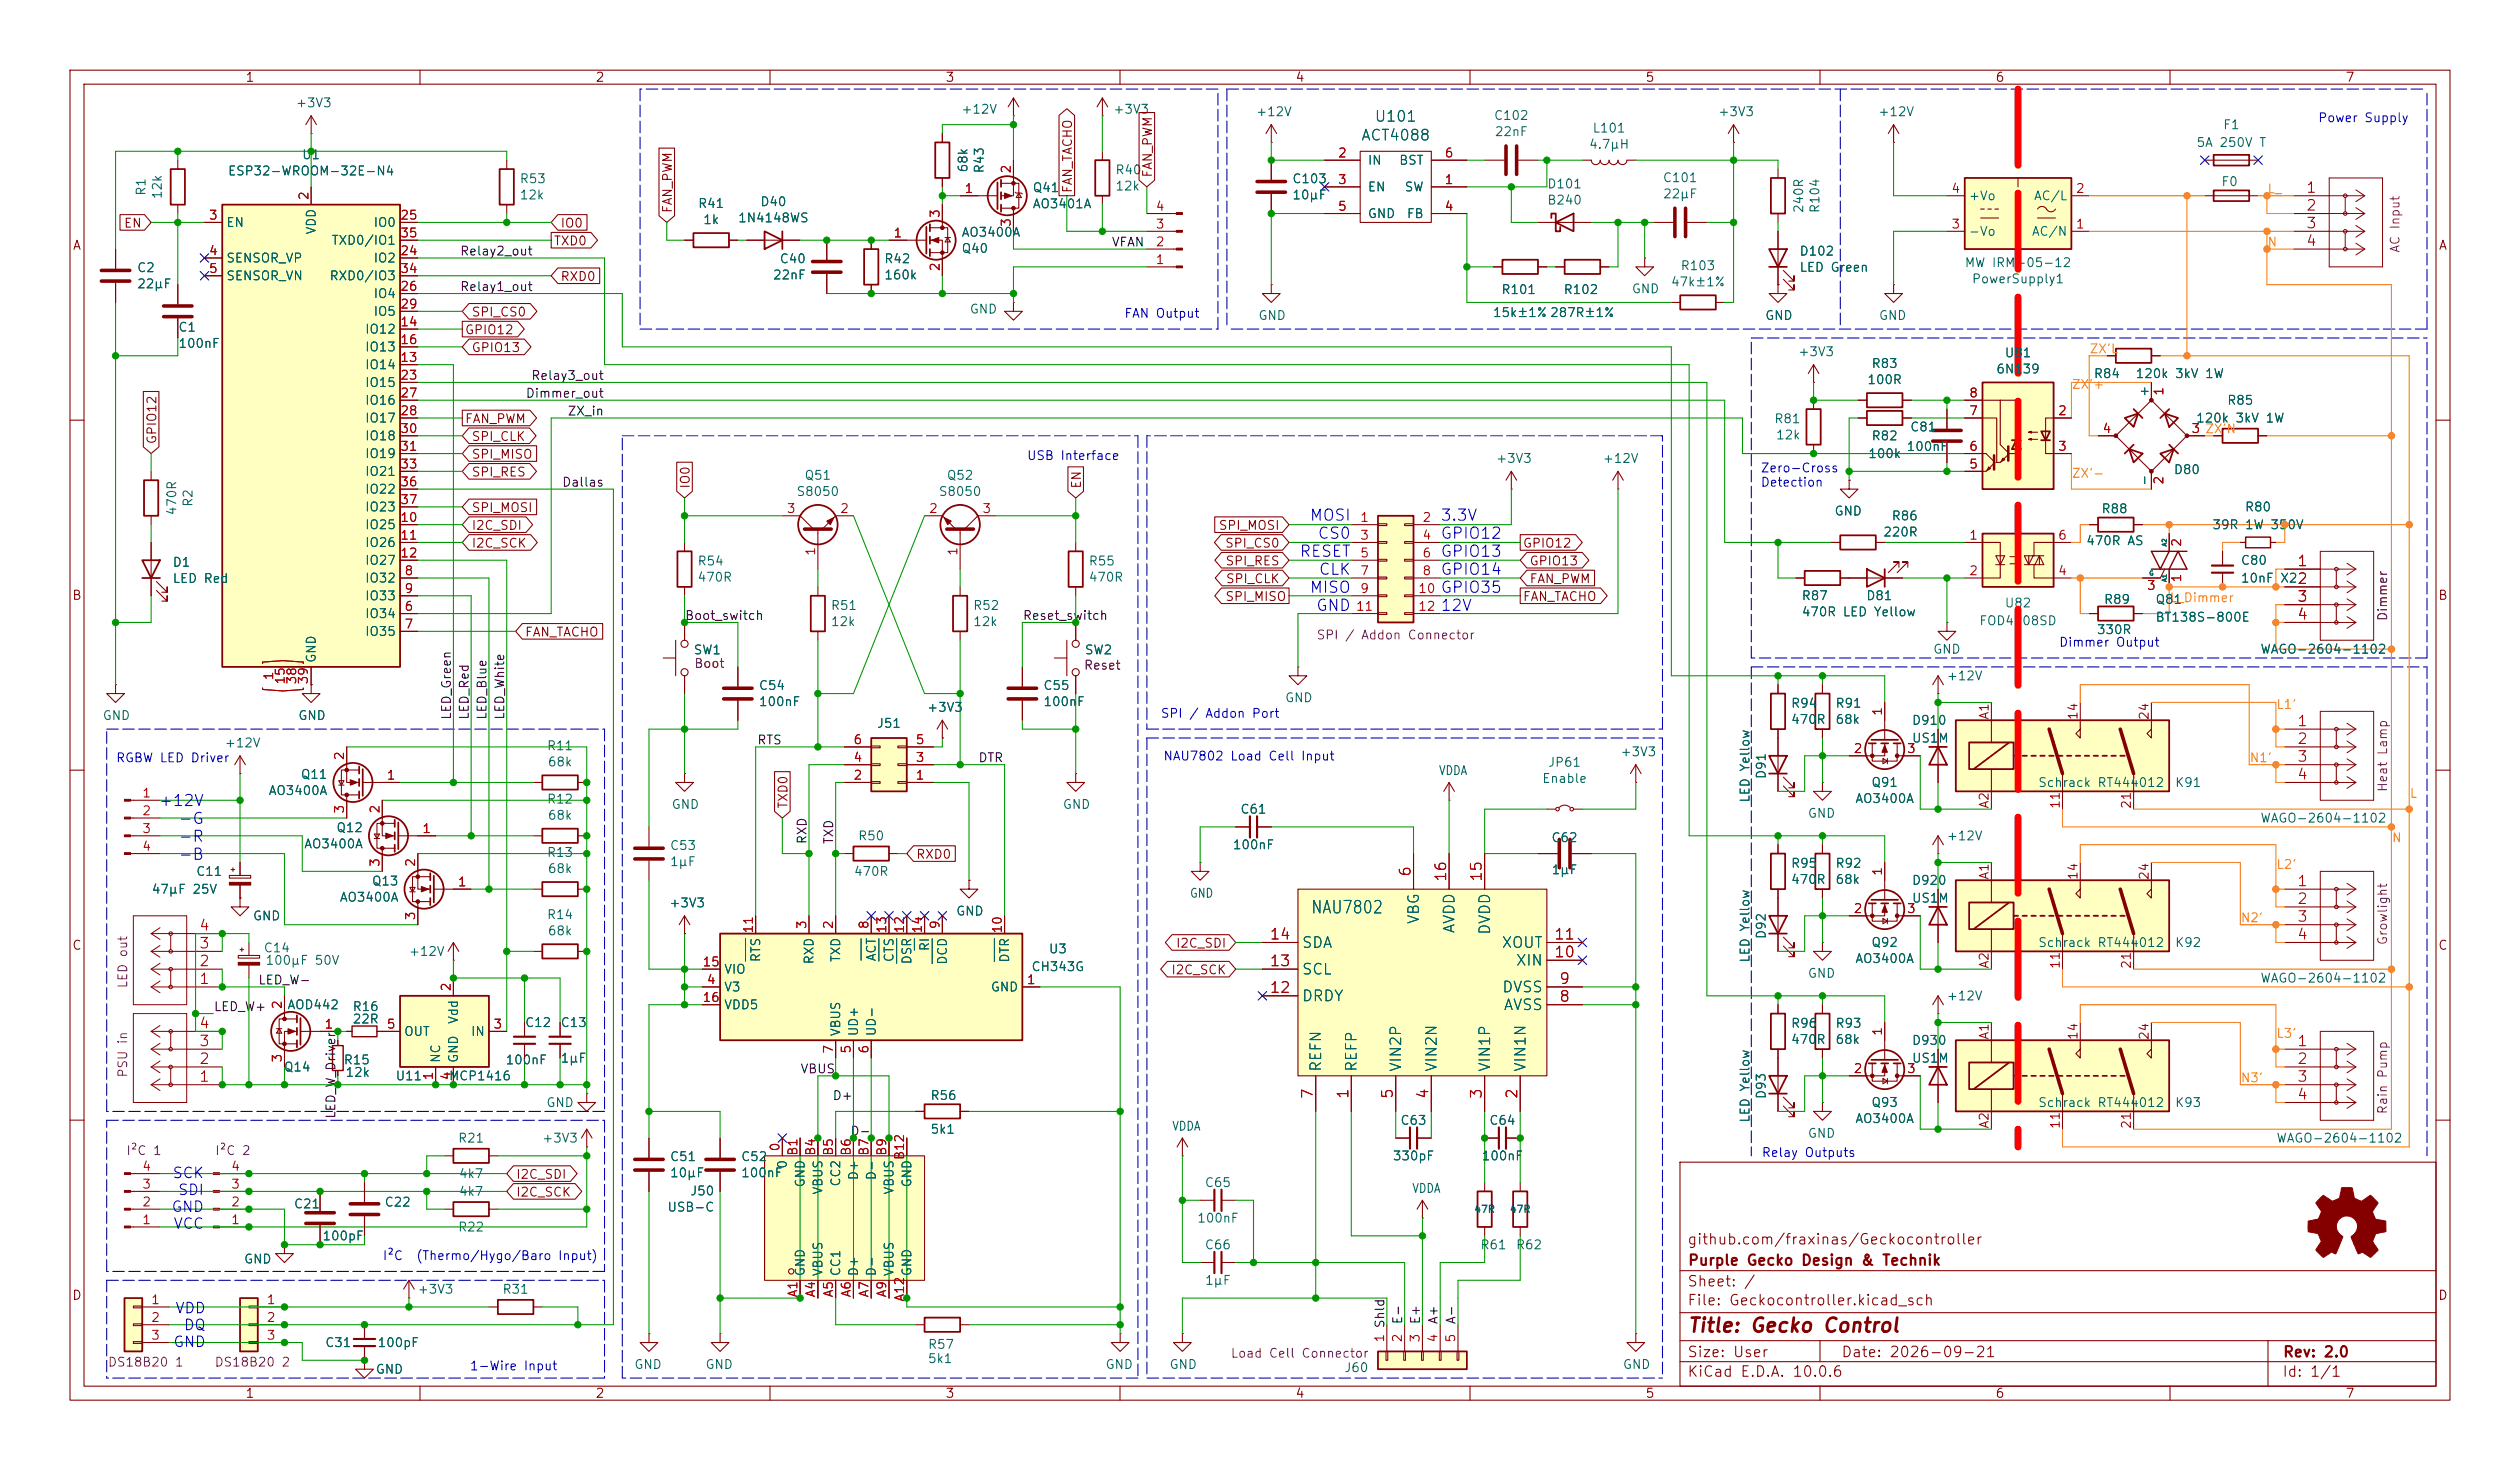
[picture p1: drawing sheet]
<svg xmlns="http://www.w3.org/2000/svg" width="360mm" height="210mm" viewBox="0 0 360 210" stroke-linecap="round" stroke-linejoin="round" font-family="sans-serif">
<defs><g id="words">
<text font-size="2" fill="#840000" x="241" y="190.8">Title: Gecko Control</text>
<text font-size="1.8" fill="#006464" x="187.2" y="131">NAU7802</text>
<g font-size="1.6" fill="#0000c2">
<text x="187" y="74.8">MOSI</text>
<text x="188.1" y="77.4">CS0</text>
<text x="205.7" y="74.8">3.3V</text>
<text x="205.7" y="77.4">GPIO12</text>
<text x="185.5" y="80">RESET</text>
<text x="188.3" y="82.5">CLK</text>
<text x="205.7" y="80">GPIO13</text>
<text x="205.7" y="82.5">GPIO14</text>
<text x="187" y="85.1">MISO</text>
<text x="187.9" y="87.7">GND</text>
<text x="205.7" y="85.1">GPIO35</text>
<text x="205.7" y="87.7">12V</text>
<text x="22.6" y="115.6">+12V</text>
<text x="25.4" y="118.1">-G</text>
<text x="25.4" y="120.7">-R</text>
<text x="25.4" y="123.2">-B</text>
</g>
<g font-size="1.5" fill="#006464">
<text x="196.3" y="17.8">U101</text>
<text x="194.3" y="20.5">ACT4088</text>
<text x="185.9" y="135.8">SDA</text>
<text x="203.1" y="132.1" transform="rotate(-90 203.1 132.1)">VBG</text>
<text x="208.2" y="133.4" transform="rotate(-90 208.2 133.4)">AVDD</text>
<text x="213.2" y="133.7" transform="rotate(-90 213.2 133.7)">DVDD</text>
<text x="214.4" y="135.8">XOUT</text>
<text x="185.9" y="143.4">DRDY</text>
<text x="185.9" y="139.6">SCL</text>
<text x="214.5" y="142.2">DVSS</text>
<text x="216.4" y="138.3">XIN</text>
<text x="214.7" y="144.7">AVSS</text>
<text x="189.1" y="153.2" transform="rotate(-90 189.1 153.2)">REFN</text>
<text x="194.2" y="153.2" transform="rotate(-90 194.2 153.2)">REFP</text>
<text x="200.5" y="153.2" transform="rotate(-90 200.5 153.2)">VIN2P</text>
<text x="205.6" y="153.2" transform="rotate(-90 205.6 153.2)">VIN2N</text>
<text x="213.2" y="153.2" transform="rotate(-90 213.2 153.2)">VIN1P</text>
<text x="218.3" y="153.2" transform="rotate(-90 218.3 153.2)">VIN1N</text>
</g>
<g font-size="1.5" fill="#a90000">
<text x="329.3" y="27.9">1</text>
<text x="329.3" y="30.5">2</text>
<text x="329.3" y="33">3</text>
<text x="329.3" y="35.5">4</text>
<text x="328.1" y="81.3">1</text>
<text x="328.1" y="83.8">2</text>
<text x="328.1" y="86.3">3</text>
<text x="328.1" y="88.9">4</text>
<text x="328.1" y="104.1">1</text>
<text x="328.1" y="106.7">2</text>
<text x="328.1" y="109.2">3</text>
<text x="328.1" y="111.7">4</text>
<text x="201.9" y="125.4" transform="rotate(-90 201.9 125.4)">6</text>
<text x="207" y="126.1" transform="rotate(-90 207 126.1)">16</text>
<text x="212.1" y="126.1" transform="rotate(-90 212.1 126.1)">15</text>
<text x="328.1" y="127">1</text>
<text x="328.1" y="129.5">2</text>
<text x="28.3" y="135.9">3</text>
<text x="28.3" y="133.3">4</text>
<text x="181.3" y="134.6">14</text>
<text x="221.9" y="137.1">10</text>
<text x="221.9" y="134.6">11</text>
<text x="328.1" y="132.1">3</text>
<text x="328.1" y="134.6">4</text>
<text x="28.3" y="141">1</text>
<text x="28.3" y="138.4">2</text>
<text x="181.3" y="142.2">12</text>
<text x="181.3" y="138.4">13</text>
<text x="222.6" y="143.5">8</text>
<text x="222.6" y="141">9</text>
<text x="28.3" y="149.8">3</text>
<text x="28.3" y="147.3">4</text>
<text x="328.1" y="149.8">1</text>
<text x="28.3" y="154.9">1</text>
<text x="28.3" y="152.4">2</text>
<text x="328.1" y="152.4">2</text>
<text x="328.1" y="154.9">3</text>
<text x="187.9" y="157.1" transform="rotate(-90 187.9 157.1)">7</text>
<text x="193" y="157.1" transform="rotate(-90 193 157.1)">1</text>
<text x="199.4" y="157.1" transform="rotate(-90 199.4 157.1)">5</text>
<text x="204.4" y="157.1" transform="rotate(-90 204.4 157.1)">4</text>
<text x="212.1" y="157.1" transform="rotate(-90 212.1 157.1)">3</text>
<text x="217.1" y="157.1" transform="rotate(-90 217.1 157.1)">2</text>
<text x="328.1" y="157.5">4</text>
</g>
<g font-size="1.5" fill="#0000c2">
<text x="24.4" y="173.5">GND</text>
<text x="24.5" y="168.7">SCK</text>
<text x="25.3" y="171.1">SDI</text>
<text x="24.7" y="175.9">VCC</text>
<text x="24.9" y="188">VDD</text>
<text x="26.1" y="190.4">DQ</text>
<text x="24.6" y="192.8">GND</text>
</g>
<g font-size="1.5" fill="#840000">
<text x="240.9" y="178.2">github.com/fraxinas/Geckocontroller</text>
<text x="240.9" y="184.2">Sheet: /</text>
<text x="241" y="181.2">Purple Gecko Design &amp; Technik</text>
<text x="240.9" y="186.9">File: Geckocontroller.kicad_sch</text>
<text x="240.9" y="197.1">KiCad E.D.A. 10.0.6</text>
<text x="240.9" y="194.3">Size: User</text>
<text x="262.9" y="194.3">Date: 2026-09-21</text>
<text x="325.9" y="197.1">Id: 1/1</text>
<text x="326" y="194.3">Rev: 2.0</text>
</g>
<g font-size="1.3" fill="#840000">
<text x="35" y="12">1</text>
<text x="85" y="12">2</text>
<text x="135" y="12">3</text>
<text x="185" y="12">4</text>
<text x="235" y="12">5</text>
<text x="285" y="12">6</text>
<text x="335" y="12">7</text>
<text x="153.5" y="27.7" transform="rotate(-90 153.5 27.7)">FAN_TACHO</text>
<text x="164.9" y="25.5" transform="rotate(-90 164.9 25.5)">FAN_PWM</text>
<text x="17.6" y="32.8">EN</text>
<text x="79" y="35.4">TXD0</text>
<text x="80" y="32.8">IO0</text>
<text x="96.3" y="30.5" transform="rotate(-90 96.3 30.5)">FAN_PWM</text>
<text x="10.3" y="36">A</text>
<text x="80" y="40.4">RXD0</text>
<text x="348.3" y="36">A</text>
<text x="67.3" y="45.5">SPI_CS0</text>
<text x="66.3" y="48.1">GPIO12</text>
<text x="67.3" y="50.6">GPIO13</text>
<text x="22.6" y="63.6" transform="rotate(-90 22.6 63.6)">GPIO12</text>
<text x="66.3" y="60.8">FAN_PWM</text>
<text x="67.3" y="63.3">SPI_CLK</text>
<text x="67.3" y="65.8">SPI_MISO</text>
<text x="67.3" y="68.4">SPI_RES</text>
<text x="98.8" y="69.9" transform="rotate(-90 98.8 69.9)">IO0</text>
<text x="154.7" y="69.9" transform="rotate(-90 154.7 69.9)">EN</text>
<text x="67.3" y="73.5">SPI_MOSI</text>
<text x="67.3" y="76">I2C_SDI</text>
<text x="174" y="76">SPI_MOSI</text>
<text x="67.3" y="78.5">I2C_SCK</text>
<text x="174.9" y="78.5">SPI_CS0</text>
<text x="175" y="81.1">SPI_RES</text>
<text x="175" y="83.6">SPI_CLK</text>
<text x="217.5" y="78.5">GPIO12</text>
<text x="218.4" y="83.6">FAN_PWM</text>
<text x="218.4" y="81.1">GPIO13</text>
<text x="10.2" y="86">B</text>
<text x="175" y="86.2">SPI_MISO</text>
<text x="217.5" y="86.2">FAN_TACHO</text>
<text x="348.2" y="86">B</text>
<text x="74.9" y="91.2">FAN_TACHO</text>
<text x="112.8" y="115.6" transform="rotate(-90 112.8 115.6)">TXD0</text>
<text x="130.8" y="123">RXD0</text>
<text x="10.2" y="136">C</text>
<text x="167.9" y="135.7">I2C_SDI</text>
<text x="348.2" y="136">C</text>
<text x="167.2" y="139.5">I2C_SCK</text>
<text x="73.6" y="171.3">I2C_SCK</text>
<text x="73.6" y="168.7">I2C_SDI</text>
<text x="10.2" y="186">D</text>
<text x="348.2" y="186">D</text>
<text x="35" y="200">1</text>
<text x="85" y="200">2</text>
<text x="135" y="200">3</text>
<text x="185" y="200">4</text>
<text x="235" y="200">5</text>
<text x="285" y="200">6</text>
<text x="335" y="200">7</text>
</g>
<g font-size="1.3" fill="#006464">
<text x="42.2" y="15.6">+3V3</text>
<text x="137.2" y="16.6">+12V</text>
<text x="158.9" y="16.6">+3V3</text>
<text x="179.3" y="16.9">+12V</text>
<text x="213.3" y="17.4">C102</text>
<text x="245.4" y="16.9">+3V3</text>
<text x="268.2" y="16.9">+12V</text>
<text x="43.1" y="23.1">U1</text>
<text x="195.3" y="23.8">IN</text>
<text x="199.8" y="23.8">BST</text>
<text x="213.4" y="19.8">22nF</text>
<text x="226.9" y="21.6">4.7µH</text>
<text x="227.4" y="19.3">L101</text>
<text x="313.7" y="21.3">5A 250V T</text>
<text x="317.5" y="18.8">F1</text>
<text x="21.1" y="28.1" transform="rotate(-90 21.1 28.1)">R1</text>
<text x="23.4" y="28.5" transform="rotate(-90 23.4 28.5)">12k</text>
<text x="32.5" y="25.4">ESP32-WROOM-32E-N4</text>
<text x="74.2" y="26.5">R53</text>
<text x="74.2" y="28.8">12k</text>
<text x="108.5" y="29.8">D40</text>
<text x="138.5" y="24.7" transform="rotate(-90 138.5 24.7)">68k</text>
<text x="140.8" y="24.9" transform="rotate(-90 140.8 24.9)">R43</text>
<text x="147.4" y="27.8">Q41</text>
<text x="159.2" y="25.2">R40</text>
<text x="159.2" y="27.5">12k</text>
<text x="184.5" y="26.5">C103</text>
<text x="184.5" y="28.8">10µF</text>
<text x="195.3" y="27.7">EN</text>
<text x="200.6" y="27.7">SW</text>
<text x="220.9" y="27.2">D101</text>
<text x="220.9" y="29.5">B240</text>
<text x="237.5" y="26.3">C101</text>
<text x="237.5" y="28.6">22µF</text>
<text x="281.2" y="28.9">+Vo</text>
<text x="290.5" y="28.9">AC/L</text>
<text x="317.2" y="26.9">F0</text>
<text x="32.2" y="32.7">EN</text>
<text x="45.4" y="33.6" transform="rotate(-90 45.4 33.6)">VDD</text>
<text x="47.3" y="35.3">TXD0/IO1</text>
<text x="53.3" y="32.7">IO0</text>
<text x="99.6" y="30">R41</text>
<text x="100.4" y="32.3">1k</text>
<text x="105.3" y="32.1">1N4148WS</text>
<text x="137.3" y="34.1">AO3400A</text>
<text x="147.4" y="30.1">AO3401A</text>
<text x="195.3" y="31.5">GND</text>
<text x="200.9" y="31.5">FB</text>
<text x="257.9" y="30.5" transform="rotate(-90 257.9 30.5)">240R</text>
<text x="260.2" y="30.5" transform="rotate(-90 260.2 30.5)">R104</text>
<text x="281.2" y="34">-Vo</text>
<text x="290.2" y="34">AC/N</text>
<text x="19.5" y="39.2">C2</text>
<text x="19.5" y="41.5">22µF</text>
<text x="32.2" y="37.8">SENSOR_VP</text>
<text x="32.2" y="40.4">SENSOR_VN</text>
<text x="47" y="40.4">RXD0/IO3</text>
<text x="53.3" y="37.8">IO2</text>
<text x="110.3" y="40.2">22nF</text>
<text x="111.3" y="37.9">C40</text>
<text x="126.2" y="37.9">R42</text>
<text x="126.2" y="40.2">160k</text>
<text x="137.3" y="36.4">Q40</text>
<text x="238.6" y="41.2">47k±1%</text>
<text x="240" y="38.9">R103</text>
<text x="257" y="36.8">D102</text>
<text x="257" y="39.1">LED Green</text>
<text x="280.6" y="38.5">MW IRM-05-12</text>
<text x="281.6" y="40.8">PowerSupply1</text>
<text x="25.4" y="47.7">C1</text>
<text x="52.1" y="48">IO12</text>
<text x="53.3" y="42.9">IO4</text>
<text x="53.3" y="45.4">IO5</text>
<text x="138.4" y="45.1">GND</text>
<text x="179.7" y="46">GND</text>
<text x="213.2" y="45.6">15k±1% 287R±1%</text>
<text x="214.4" y="42.3">R101</text>
<text x="223.3" y="42.3">R102</text>
<text x="233" y="42.2">GND</text>
<text x="252.1" y="46">GND</text>
<text x="268.3" y="46">GND</text>
<text x="25.4" y="50">100nF</text>
<text x="52.1" y="53.1">IO14</text>
<text x="52.1" y="50.5">IO13</text>
<text x="256.8" y="51.2">+3V3</text>
<text x="267.3" y="52.9">R83</text>
<text x="285.1" y="53.7">6N139</text>
<text x="286.3" y="51.4">U81</text>
<text x="52.1" y="55.6">IO15</text>
<text x="52.1" y="58.1">IO16</text>
<text x="266.7" y="55.2">100R</text>
<text x="299" y="54.3">R84</text>
<text x="305" y="54.3">120k 3kV 1W</text>
<text x="307.3" y="56.8" transform="rotate(-90 307.3 56.8)">+</text>
<text x="318.1" y="58.1">R85</text>
<text x="52.1" y="60.7">IO17</text>
<text x="52.1" y="63.2">IO18</text>
<text x="52.1" y="65.8">IO19</text>
<text x="253.4" y="60.8">R81</text>
<text x="253.6" y="63.1">12k</text>
<text x="266.8" y="65.8">100k</text>
<text x="267.3" y="63.2">R82</text>
<text x="272.3" y="64.7">100nF</text>
<text x="272.8" y="61.9">C81</text>
<text x="313.6" y="60.7">120k 3kV 1W</text>
<text x="52.1" y="68.3">IO21</text>
<text x="52.1" y="70.8">IO22</text>
<text x="113.7" y="71.2">S8050</text>
<text x="114.8" y="68.9">Q51</text>
<text x="134" y="71.2">S8050</text>
<text x="135.2" y="68.9">Q52</text>
<text x="213.6" y="66.4">+3V3</text>
<text x="228.9" y="66.4">+12V</text>
<text x="307.3" y="69.5" transform="rotate(-90 307.3 69.5)">-</text>
<text x="310.4" y="68">D80</text>
<text x="25.5" y="73.7" transform="rotate(-90 25.5 73.7)">470R</text>
<text x="27.8" y="72.5" transform="rotate(-90 27.8 72.5)">R2</text>
<text x="52.1" y="75.9">IO25</text>
<text x="52.1" y="73.4">IO23</text>
<text x="262" y="74">GND</text>
<text x="268.9" y="77">220R</text>
<text x="270.1" y="74.6">R86</text>
<text x="300.1" y="73.6">R88</text>
<text x="316" y="75.9">39R 1W 350V</text>
<text x="320.6" y="73.4">R80</text>
<text x="24.6" y="81.3">D1</text>
<text x="24.6" y="83.6">LED Red</text>
<text x="52.1" y="83.5">IO32</text>
<text x="52.1" y="78.5">IO26</text>
<text x="52.1" y="81">IO27</text>
<text x="99.6" y="81.1">R54</text>
<text x="99.6" y="83.4">470R</text>
<text x="155.4" y="81.1">R55</text>
<text x="155.4" y="83.4">470R</text>
<text x="297.9" y="78.2">470R AS</text>
<text x="320" y="81">C80</text>
<text x="320" y="83.5">10nF</text>
<text x="325.6" y="83.5">X2</text>
<text x="52.1" y="88.6">IO34</text>
<text x="52.1" y="86.1">IO33</text>
<text x="118.6" y="87.5">R51</text>
<text x="118.6" y="89.8">12k</text>
<text x="138.9" y="87.5">R52</text>
<text x="138.9" y="89.8">12k</text>
<text x="257.3" y="86.1">R87</text>
<text x="257.3" y="88.4">470R LED Yellow</text>
<text x="266.5" y="86.1">D81</text>
<text x="282.7" y="89.6">FOD4208SD</text>
<text x="286.3" y="87.1">U82</text>
<text x="300.5" y="86.6">R89</text>
<text x="307.8" y="86.6">Q81</text>
<text x="307.8" y="89.1">BT138S-800E</text>
<text x="45.4" y="94.8" transform="rotate(-90 45.4 94.8)">GND</text>
<text x="52.1" y="91.2">IO35</text>
<text x="99" y="93.8">SW1</text>
<text x="154.9" y="93.8">SW2</text>
<text x="276.1" y="93.7">GND</text>
<text x="299.5" y="90.9">330R</text>
<text x="322.8" y="93.7">WAGO-2604-1102</text>
<text x="108.3" y="98.9">C54</text>
<text x="108.3" y="101.2">100nF</text>
<text x="149" y="98.9">C55</text>
<text x="149" y="101.2">100nF</text>
<text x="183.5" y="100.6">GND</text>
<text x="255.8" y="101.4">R94</text>
<text x="262.1" y="101.4">R91</text>
<text x="278" y="97.5">+12V</text>
<text x="14.6" y="103.2">GND</text>
<text x="32" y="107.1">+12V</text>
<text x="42.5" y="103.2">GND</text>
<text x="78" y="107.5">R11</text>
<text x="125.2" y="104.3">J51</text>
<text x="132.3" y="102">+3V3</text>
<text x="255.8" y="103.7">470R</text>
<text x="262.1" y="103.7">68k</text>
<text x="273" y="103.9">D910</text>
<text x="273" y="106.4">US1M</text>
<text x="38.3" y="113.9">AO3400A</text>
<text x="42.9" y="111.6">Q11</text>
<text x="78.2" y="109.8">68k</text>
<text x="205.5" y="111">VDDA</text>
<text x="220.2" y="112.2">Enable</text>
<text x="221.1" y="109.9">JP61</text>
<text x="231.4" y="108.4">+3V3</text>
<text x="252.6" y="111.4" transform="rotate(-90 252.6 111.4)">D91</text>
<text x="267.2" y="112.7">Q91</text>
<text x="291.1" y="112.7">Schrack RT444012</text>
<text x="310.6" y="112.7">K91</text>
<text x="48" y="119.2">Q12</text>
<text x="78" y="115.1">R12</text>
<text x="78.2" y="117.4">68k</text>
<text x="95.9" y="115.9">GND</text>
<text x="151.7" y="115.9">GND</text>
<text x="177.1" y="116.6">C61</text>
<text x="250.2" y="114.8" transform="rotate(-90 250.2 114.8)">LED Yellow</text>
<text x="258.2" y="117.1">GND</text>
<text x="264.9" y="115">AO3400A</text>
<text x="322.8" y="117.8">WAGO-2604-1102</text>
<text x="27.9" y="125.4">C11</text>
<text x="43.4" y="121.5">AO3400A</text>
<text x="78" y="122.7">R13</text>
<text x="78.2" y="125">68k</text>
<text x="95.6" y="121.7">C53</text>
<text x="95.6" y="124.1">1µF</text>
<text x="121.9" y="125.4">470R</text>
<text x="122.5" y="120.4">R50</text>
<text x="176" y="121.6">100nF</text>
<text x="221.5" y="120.6">C62</text>
<text x="221.6" y="125.2">1µF</text>
<text x="255.8" y="124.3">R95</text>
<text x="262.1" y="124.3">R92</text>
<text x="278" y="120.4">+12V</text>
<text x="21.6" y="128">47µF 25V</text>
<text x="36" y="131.8">GND</text>
<text x="48.4" y="129.1">AO3400A</text>
<text x="53" y="126.8">Q13</text>
<text x="78" y="131.6">R14</text>
<text x="95.5" y="129.9">+3V3</text>
<text x="136.5" y="131.1">GND</text>
<text x="169.9" y="128.6">GND</text>
<text x="255.8" y="126.6">470R</text>
<text x="262.1" y="126.6">68k</text>
<text x="273" y="126.7">D920</text>
<text x="273" y="129.3">US1M</text>
<text x="37.6" y="136.4">C14</text>
<text x="58.3" y="136.9">+12V</text>
<text x="78.2" y="133.9">68k</text>
<text x="108.9" y="137.6" transform="rotate(-90 108.9 137.6)">RTS</text>
<text x="116.5" y="137.9" transform="rotate(-90 116.5 137.9)">RXD</text>
<text x="120.3" y="137.6" transform="rotate(-90 120.3 137.6)">TXD</text>
<text x="125.4" y="137.4" transform="rotate(-90 125.4 137.4)">ACT</text>
<text x="128" y="137.6" transform="rotate(-90 128 137.6)">CTS</text>
<text x="130.5" y="137.9" transform="rotate(-90 130.5 137.9)">DSR</text>
<text x="133" y="136" transform="rotate(-90 133 136)">RI</text>
<text x="135.6" y="137.9" transform="rotate(-90 135.6 137.9)">DCD</text>
<text x="144.5" y="137.6" transform="rotate(-90 144.5 137.6)">DTR</text>
<text x="149.7" y="136.5">U3</text>
<text x="250.2" y="137.6" transform="rotate(-90 250.2 137.6)">LED Yellow</text>
<text x="252.6" y="134.3" transform="rotate(-90 252.6 134.3)">D92</text>
<text x="264.9" y="137.9">AO3400A</text>
<text x="267.2" y="135.6">Q92</text>
<text x="291.1" y="135.6">Schrack RT444012</text>
<text x="310.6" y="135.6">K92</text>
<text x="37.8" y="138.1">100µF 50V</text>
<text x="103.4" y="142">V3</text>
<text x="103.4" y="139.4">VIO</text>
<text x="141.4" y="142">GND</text>
<text x="147.3" y="139.1">CH343G</text>
<text x="258.2" y="140">GND</text>
<text x="278" y="143.2">+12V</text>
<text x="322.8" y="140.7">WAGO-2604-1102</text>
<text x="41" y="144.5">AOD442</text>
<text x="50.3" y="144.8">R16</text>
<text x="50.3" y="146.5">22R</text>
<text x="57.6" y="148.3">OUT</text>
<text x="65.7" y="146.4" transform="rotate(-90 65.7 146.4)">Vdd</text>
<text x="67.2" y="148.3">IN</text>
<text x="74.9" y="147">C12</text>
<text x="80" y="147">C13</text>
<text x="103.4" y="144.5">VDD5</text>
<text x="120.3" y="148.1" transform="rotate(-90 120.3 148.1)">VBUS</text>
<text x="122.9" y="148.1" transform="rotate(-90 122.9 148.1)">UD+</text>
<text x="125.4" y="148.1" transform="rotate(-90 125.4 148.1)">UD-</text>
<text x="255.8" y="147.1">R96</text>
<text x="255.8" y="149.5">470R</text>
<text x="262.1" y="147.1">R93</text>
<text x="262.1" y="149.5">68k</text>
<text x="273" y="149.6">D930</text>
<text x="40.5" y="153.4">Q14</text>
<text x="49" y="152.4">R15</text>
<text x="49.3" y="154.2">12k</text>
<text x="56.4" y="154.7">U11</text>
<text x="63.2" y="151.9" transform="rotate(-90 63.2 151.9)">NC</text>
<text x="64" y="154.7">MCP1416</text>
<text x="65.7" y="151.9" transform="rotate(-90 65.7 151.9)">GND</text>
<text x="72.1" y="152.4">100nF</text>
<text x="80" y="152.1">1µF</text>
<text x="273" y="152.1">US1M</text>
<text x="77.9" y="158.5">GND</text>
<text x="132.8" y="157.5">R56</text>
<text x="167.4" y="161.8">VDDA</text>
<text x="200" y="161">C63</text>
<text x="212.7" y="161">C64</text>
<text x="250.2" y="160.5" transform="rotate(-90 250.2 160.5)">LED Yellow</text>
<text x="252.6" y="157.1" transform="rotate(-90 252.6 157.1)">D93</text>
<text x="264.9" y="160.8">AO3400A</text>
<text x="267.2" y="158.4">Q93</text>
<text x="291.1" y="158.5">Schrack RT444012</text>
<text x="310.6" y="158.5">K93</text>
<text x="65.3" y="163.5">R21</text>
<text x="77.3" y="163.5">+3V3</text>
<text x="95.6" y="166.2">C51</text>
<text x="105.8" y="166.2">C52</text>
<text x="112.7" y="167.1" transform="rotate(-90 112.7 167.1)">0</text>
<text x="132.8" y="162.3">5k1</text>
<text x="198.9" y="166.1">330pF</text>
<text x="211.6" y="166.1">100nF</text>
<text x="258.2" y="162.9">GND</text>
<text x="325.1" y="163.5">WAGO-2604-1102</text>
<text x="41.9" y="172.9">C21</text>
<text x="54.8" y="172.7">C22</text>
<text x="65.5" y="171.2">4k7</text>
<text x="65.5" y="168.6">4k7</text>
<text x="95.2" y="173.4">USB-C</text>
<text x="95.6" y="168.5">10µF</text>
<text x="98.5" y="171.1">J50</text>
<text x="105.8" y="168.5">100nF</text>
<text x="115.3" y="169.7" transform="rotate(-90 115.3 169.7)">GND</text>
<text x="117.8" y="170.8" transform="rotate(-90 117.8 170.8)">VBUS</text>
<text x="120.3" y="169.6" transform="rotate(-90 120.3 169.6)">CC2</text>
<text x="122.9" y="168.7" transform="rotate(-90 122.9 168.7)">D+</text>
<text x="125.4" y="168.7" transform="rotate(-90 125.4 168.7)">D-</text>
<text x="128" y="170.8" transform="rotate(-90 128 170.8)">VBUS</text>
<text x="130.5" y="169.7" transform="rotate(-90 130.5 169.7)">GND</text>
<text x="172" y="169.9">C65</text>
<text x="201.7" y="170.7">VDDA</text>
<text x="46" y="177.5">100pF</text>
<text x="65.3" y="176.2">R22</text>
<text x="170.9" y="175">100nF</text>
<text x="172" y="178.8">C66</text>
<text x="211.4" y="178.8">R61</text>
<text x="216.5" y="178.8">R62</text>
<text x="34.8" y="180.8">GND</text>
<text x="59.6" y="185.1">+3V3</text>
<text x="71.7" y="185.1">R31</text>
<text x="115.3" y="182.4" transform="rotate(-90 115.3 182.4)">GND</text>
<text x="117.8" y="182.4" transform="rotate(-90 117.8 182.4)">VBUS</text>
<text x="120.3" y="182.4" transform="rotate(-90 120.3 182.4)">CC1</text>
<text x="122.9" y="182.4" transform="rotate(-90 122.9 182.4)">D+</text>
<text x="125.4" y="182.4" transform="rotate(-90 125.4 182.4)">D-</text>
<text x="128" y="182.4" transform="rotate(-90 128 182.4)">VBUS</text>
<text x="130.5" y="182.4" transform="rotate(-90 130.5 182.4)">GND</text>
<text x="172" y="183.9">1µF</text>
<text x="46.4" y="192.8">C31</text>
<text x="53.6" y="196.6">GND</text>
<text x="53.8" y="192.8">100pF</text>
<text x="90.5" y="195.9">GND</text>
<text x="100.7" y="195.9">GND</text>
<text x="132.5" y="195">5k1</text>
<text x="132.5" y="193">R57</text>
<text x="157.8" y="195.9">GND</text>
<text x="167" y="195.9">GND</text>
<text x="192" y="196.3">J60</text>
<text x="231.7" y="195.9">GND</text>
</g>
<g font-size="1.3" fill="#0000c2">
<text x="331.1" y="17.8">Power Supply</text>
<text x="160.5" y="45.7">FAN Output</text>
<text x="146.6" y="66">USB Interface</text>
<text x="251.4" y="67.8">Zero-Cross</text>
<text x="251.4" y="69.8">Detection</text>
<text x="294.1" y="92.7">Dimmer Output</text>
<text x="165.7" y="102.9">SPI / Addon Port</text>
<text x="16.5" y="109.2">RGBW LED Driver</text>
<text x="166.1" y="109">NAU7802 Load Cell Input</text>
<text x="251.6" y="165.6">Relay Outputs</text>
<text x="54.6" y="180.3">I²C</text>
<text x="59.4" y="180.3">(Thermo/Hygo/Baro Input)</text>
<text x="67" y="196.1">1-Wire Input</text>
</g>
<g font-size="1.3" fill="#a90000">
<text x="191" y="22.8">2</text>
<text x="206.3" y="22.8">6</text>
<text x="44.4" y="28.7" transform="rotate(-90 44.4 28.7)">2</text>
<text x="137.7" y="27.9">1</text>
<text x="144.7" y="24.9" transform="rotate(-90 144.7 24.9)">2</text>
<text x="191" y="26.6">3</text>
<text x="206.3" y="26.6">1</text>
<text x="278.7" y="27.9">4</text>
<text x="296.4" y="27.9">2</text>
<text x="29.7" y="31.7">3</text>
<text x="57.1" y="31.7">25</text>
<text x="57.1" y="34.2">35</text>
<text x="127.5" y="34.2">1</text>
<text x="134.5" y="31.2" transform="rotate(-90 134.5 31.2)">3</text>
<text x="144.7" y="32.5" transform="rotate(-90 144.7 32.5)">3</text>
<text x="165" y="35.5">2</text>
<text x="165" y="33">3</text>
<text x="165" y="30.4">4</text>
<text x="191" y="30.4">5</text>
<text x="206.3" y="30.4">4</text>
<text x="278.7" y="33">3</text>
<text x="296.4" y="33">1</text>
<text x="29.7" y="36.8">4</text>
<text x="29.7" y="39.3">5</text>
<text x="57.1" y="36.8">24</text>
<text x="57.1" y="41.9">26</text>
<text x="57.1" y="39.3">34</text>
<text x="134.5" y="38.9" transform="rotate(-90 134.5 38.9)">2</text>
<text x="165" y="38">1</text>
<text x="57.1" y="46.9">14</text>
<text x="57.1" y="44.4">29</text>
<text x="57.1" y="52">13</text>
<text x="57.1" y="49.5">16</text>
<text x="57.1" y="54.6">23</text>
<text x="57.1" y="57.1">27</text>
<text x="57.1" y="59.6">28</text>
<text x="281.2" y="59.6">7</text>
<text x="281.2" y="57.1">8</text>
<text x="293.9" y="59.6">2</text>
<text x="309.4" y="56.6" transform="rotate(-90 309.4 56.6)">1</text>
<text x="57.1" y="62.2">30</text>
<text x="57.1" y="64.7">31</text>
<text x="281.2" y="64.7">6</text>
<text x="293.9" y="64.7">3</text>
<text x="300.3" y="62.2">4</text>
<text x="313" y="62.2">3 ZX'N</text>
<text x="313" y="62.2">3</text>
<text x="57.1" y="67.3">33</text>
<text x="57.1" y="69.8">36</text>
<text x="281.2" y="67.3">5</text>
<text x="309.4" y="69.3" transform="rotate(-90 309.4 69.3)">2</text>
<text x="57.1" y="74.9">10</text>
<text x="57.1" y="77.4">11</text>
<text x="57.1" y="72.3">37</text>
<text x="112.3" y="73.6">3</text>
<text x="119.9" y="73.6">2</text>
<text x="132.6" y="73.6">2</text>
<text x="140.2" y="73.6">3</text>
<text x="194.2" y="74.9">1</text>
<text x="194.2" y="77.4">3</text>
<text x="203.1" y="74.9">2</text>
<text x="203.1" y="77.4">4</text>
<text x="281.2" y="77.4">1</text>
<text x="293.9" y="77.4">6</text>
<text x="57.1" y="80">12</text>
<text x="57.7" y="82.5">8</text>
<text x="116.8" y="79.5" transform="rotate(-90 116.8 79.5)">1</text>
<text x="137.1" y="79.5" transform="rotate(-90 137.1 79.5)">1</text>
<text x="194.2" y="80">5</text>
<text x="194.2" y="82.5">7</text>
<text x="203.1" y="80">6</text>
<text x="203.1" y="82.5">8</text>
<text x="281.2" y="82.5">2</text>
<text x="293.9" y="82.5">4</text>
<text x="311.9" y="83.3" transform="rotate(-90 311.9 83.3)">1</text>
<text x="311.9" y="78.2" transform="rotate(-90 311.9 78.2)">2</text>
<text x="57.7" y="87.6">6</text>
<text x="57.7" y="85">9</text>
<text x="193.6" y="87.6">11</text>
<text x="194.2" y="85">9</text>
<text x="202.5" y="85">10</text>
<text x="202.5" y="87.6">12</text>
<text x="306.6" y="84.6">3</text>
<text x="57.7" y="90.1">7</text>
<text x="39.3" y="97.3" transform="rotate(-90 39.3 97.3)">1</text>
<text x="41" y="97.9" transform="rotate(-90 41 97.9)">15</text>
<text x="42.6" y="97.9" transform="rotate(-90 42.6 97.9)">38</text>
<text x="44.3" y="97.9" transform="rotate(-90 44.3 97.9)">39</text>
<text x="121.8" y="106.6">6</text>
<text x="130.7" y="106.6">5</text>
<text x="264.7" y="107.9">2</text>
<text x="269.2" y="102.4" transform="rotate(-90 269.2 102.4)">1</text>
<text x="272.3" y="107.9">3</text>
<text x="284.4" y="102.9" transform="rotate(-90 284.4 102.9)">A1</text>
<text x="297.1" y="103" transform="rotate(-90 297.1 103)">14</text>
<text x="307.3" y="103" transform="rotate(-90 307.3 103)">24</text>
<text x="49.4" y="108.7" transform="rotate(-90 49.4 108.7)">2</text>
<text x="55.1" y="111.7">1</text>
<text x="121.8" y="111.7">2</text>
<text x="121.8" y="109.2">4</text>
<text x="130.7" y="111.7">1</text>
<text x="130.7" y="109.2">3</text>
<text x="20.2" y="114.2">1</text>
<text x="20.2" y="116.8">2</text>
<text x="20.2" y="119.3">3</text>
<text x="49.4" y="116.3" transform="rotate(-90 49.4 116.3)">3</text>
<text x="54.5" y="116.3" transform="rotate(-90 54.5 116.3)">2</text>
<text x="60.2" y="119.3">1</text>
<text x="284.4" y="115.6" transform="rotate(-90 284.4 115.6)">A2</text>
<text x="294.6" y="115.7" transform="rotate(-90 294.6 115.7)">11</text>
<text x="304.7" y="115.7" transform="rotate(-90 304.7 115.7)">21</text>
<text x="20.2" y="121.9">4</text>
<text x="54.5" y="123.9" transform="rotate(-90 54.5 123.9)">3</text>
<text x="59.6" y="123.9" transform="rotate(-90 59.6 123.9)">2</text>
<text x="269.2" y="125.2" transform="rotate(-90 269.2 125.2)">1</text>
<text x="284.4" y="125.8" transform="rotate(-90 284.4 125.8)">A1</text>
<text x="297.1" y="125.8" transform="rotate(-90 297.1 125.8)">14</text>
<text x="307.3" y="125.8" transform="rotate(-90 307.3 125.8)">24</text>
<text x="59.6" y="131.6" transform="rotate(-90 59.6 131.6)">3</text>
<text x="65.3" y="126.9">1</text>
<text x="264.7" y="130.8">2</text>
<text x="272.3" y="130.8">3</text>
<text x="107.9" y="133.4" transform="rotate(-90 107.9 133.4)">11</text>
<text x="115.5" y="132.8" transform="rotate(-90 115.5 132.8)">3</text>
<text x="119.3" y="132.8" transform="rotate(-90 119.3 132.8)">2</text>
<text x="124.4" y="132.8" transform="rotate(-90 124.4 132.8)">8</text>
<text x="126.9" y="133.4" transform="rotate(-90 126.9 133.4)">13</text>
<text x="129.5" y="133.4" transform="rotate(-90 129.5 133.4)">12</text>
<text x="132" y="133.4" transform="rotate(-90 132 133.4)">14</text>
<text x="134.5" y="132.8" transform="rotate(-90 134.5 132.8)">9</text>
<text x="143.4" y="133.4" transform="rotate(-90 143.4 133.4)">10</text>
<text x="64.7" y="141.7" transform="rotate(-90 64.7 141.7)">2</text>
<text x="100.3" y="138.4">15</text>
<text x="100.3" y="143.5">16</text>
<text x="100.9" y="140.9">4</text>
<text x="146.6" y="140.9">1</text>
<text x="284.4" y="138.5" transform="rotate(-90 284.4 138.5)">A2</text>
<text x="294.6" y="138.5" transform="rotate(-90 294.6 138.5)">11</text>
<text x="304.7" y="138.5" transform="rotate(-90 304.7 138.5)">21</text>
<text x="40.6" y="144.3" transform="rotate(-90 40.6 144.3)">2</text>
<text x="46.3" y="147.3">1</text>
<text x="55.1" y="147.3">5</text>
<text x="70.4" y="147.3">3</text>
<text x="269.2" y="148.1" transform="rotate(-90 269.2 148.1)">1</text>
<text x="284.4" y="148.6" transform="rotate(-90 284.4 148.6)">A1</text>
<text x="297.1" y="148.7" transform="rotate(-90 297.1 148.7)">14</text>
<text x="307.3" y="148.7" transform="rotate(-90 307.3 148.7)">24</text>
<text x="40.6" y="151.9" transform="rotate(-90 40.6 151.9)">3</text>
<text x="62.1" y="154.4" transform="rotate(-90 62.1 154.4)">1</text>
<text x="64.7" y="154.4" transform="rotate(-90 64.7 154.4)">4</text>
<text x="119.3" y="150.6" transform="rotate(-90 119.3 150.6)">7</text>
<text x="121.8" y="150.6" transform="rotate(-90 121.8 150.6)">5</text>
<text x="124.4" y="150.6" transform="rotate(-90 124.4 150.6)">6</text>
<text x="264.7" y="153.6">2</text>
<text x="272.3" y="153.6">3</text>
<text x="284.4" y="161.3" transform="rotate(-90 284.4 161.3)">A2</text>
<text x="294.6" y="161.4" transform="rotate(-90 294.6 161.4)">11</text>
<text x="304.7" y="161.4" transform="rotate(-90 304.7 161.4)">21</text>
<text x="20.2" y="167.6">4</text>
<text x="32.9" y="167.6">4</text>
<text x="111.7" y="164.6" transform="rotate(-90 111.7 164.6)">0</text>
<text x="114.2" y="165.2" transform="rotate(-90 114.2 165.2)">B1</text>
<text x="116.8" y="165.2" transform="rotate(-90 116.8 165.2)">B4</text>
<text x="119.3" y="165.2" transform="rotate(-90 119.3 165.2)">B5</text>
<text x="121.8" y="165.2" transform="rotate(-90 121.8 165.2)">B6</text>
<text x="124.4" y="165.2" transform="rotate(-90 124.4 165.2)">B7</text>
<text x="126.9" y="165.2" transform="rotate(-90 126.9 165.2)">B9</text>
<text x="129.5" y="165.8" transform="rotate(-90 129.5 165.8)">B12</text>
<text x="20.2" y="172.7">2</text>
<text x="20.2" y="170.1">3</text>
<text x="32.9" y="172.7">2</text>
<text x="32.9" y="170.1">3</text>
<text x="20.2" y="175.2">1</text>
<text x="32.9" y="175.2">1</text>
<text x="114.2" y="185.5" transform="rotate(-90 114.2 185.5)">A1</text>
<text x="116.8" y="185.5" transform="rotate(-90 116.8 185.5)">A4</text>
<text x="119.3" y="185.5" transform="rotate(-90 119.3 185.5)">A5</text>
<text x="121.8" y="185.5" transform="rotate(-90 121.8 185.5)">A6</text>
<text x="124.4" y="185.5" transform="rotate(-90 124.4 185.5)">A7</text>
<text x="126.9" y="185.5" transform="rotate(-90 126.9 185.5)">A9</text>
<text x="21.5" y="186.6">1</text>
<text x="21.5" y="189.2">2</text>
<text x="21.5" y="191.7">3</text>
<text x="38" y="186.6">1</text>
<text x="38" y="189.2">2</text>
<text x="38" y="191.7">3</text>
<text x="129.5" y="186.1" transform="rotate(-90 129.5 186.1)">A12</text>
<text x="198" y="191.9" transform="rotate(-90 198 191.9)">1 Shld</text>
<text x="200.6" y="191.9" transform="rotate(-90 200.6 191.9)">2</text>
<text x="203.1" y="191.9" transform="rotate(-90 203.1 191.9)">3</text>
<text x="205.7" y="191.9" transform="rotate(-90 205.7 191.9)">4</text>
<text x="208.2" y="191.9" transform="rotate(-90 208.2 191.9)">5</text>
</g>
<g font-size="1.3" fill="#ff8100">
<text x="323.8" y="27.9">L_</text>
<text x="323.8" y="35.5">N</text>
<text x="298.4" y="50.8">ZX'L</text>
<text x="295.9" y="55.9">ZX'+</text>
<text x="295.9" y="68.6">ZX'-</text>
<text x="309.9" y="86.3">L_Dimmer</text>
<text x="325.1" y="101.6">L1'</text>
<text x="321.3" y="109.2">N1'</text>
<text x="344.1" y="114.3">L</text>
<text x="325.1" y="124.4">L2'</text>
<text x="341.6" y="120.6">N</text>
<text x="320" y="132.1">N2'</text>
<text x="325.1" y="148.6">L3'</text>
<text x="320" y="154.9">N3'</text>
</g>
<g font-size="1.3" fill="#0f0f0f">
<text x="158.7" y="35.5">VFAN</text>
<text x="65.6" y="36.8">Relay2_out</text>
<text x="65.6" y="41.9">Relay1_out</text>
<text x="75" y="57.1">Dimmer_out</text>
<text x="75.8" y="54.6">Relay3_out</text>
<text x="81" y="59.7">ZX_in</text>
<text x="80.2" y="69.8">Dallas</text>
<text x="97.8" y="88.9">Boot_switch</text>
<text x="146" y="88.9">Reset_switch</text>
<text x="64.7" y="102.9" transform="rotate(-90 64.7 102.9)">LED_Green</text>
<text x="67.3" y="102.9" transform="rotate(-90 67.3 102.9)">LED_Red</text>
<text x="69.8" y="102.9" transform="rotate(-90 69.8 102.9)">LED_Blue</text>
<text x="72.4" y="102.9" transform="rotate(-90 72.4 102.9)">LED_White</text>
<text x="108.1" y="106.7">RTS</text>
<text x="139.7" y="109.2">DTR</text>
<text x="115.5" y="120.7" transform="rotate(-90 115.5 120.7)">RXD</text>
<text x="119.3" y="120.7" transform="rotate(-90 119.3 120.7)">TXD</text>
<text x="36.8" y="141">LED_W-</text>
<text x="30.5" y="144.8">LED_W+</text>
<text x="114.3" y="153.7">VBUS</text>
<text x="48.2" y="159.9" transform="rotate(-90 48.2 159.9)">LED_W_Driver</text>
<text x="118.9" y="157.5">D+</text>
<text x="121.4" y="162.5">D-</text>
<text x="200.6" y="189.3" transform="rotate(-90 200.6 189.3)">E-</text>
<text x="203.2" y="189.3" transform="rotate(-90 203.2 189.3)">E+</text>
<text x="205.7" y="189.3" transform="rotate(-90 205.7 189.3)">A+</text>
<text x="208.2" y="189.3" transform="rotate(-90 208.2 189.3)">A-</text>
</g>
<g font-size="1.3" fill="#840084">
<text x="343.1" y="36.2" transform="rotate(-90 343.1 36.2)">AC Input</text>
<text x="341.3" y="88.8" transform="rotate(-90 341.3 88.8)">Dimmer</text>
<text x="99.1" y="95.7">Boot</text>
<text x="154.8" y="96">Reset</text>
<text x="188" y="91.7">SPI / Addon Connector</text>
<text x="341.3" y="113.2" transform="rotate(-90 341.3 113.2)">Heat Lamp</text>
<text x="341.3" y="135.1" transform="rotate(-90 341.3 135.1)">Growlight</text>
<text x="18.5" y="141.3" transform="rotate(-90 18.5 141.3)">LED out</text>
<text x="18.5" y="154" transform="rotate(-90 18.5 154)">PSU in</text>
<text x="341.3" y="159.3" transform="rotate(-90 341.3 159.3)">Rain Pump</text>
<text x="17.9" y="165.3">I²C 1</text>
<text x="30.6" y="165.3">I²C 2</text>
<text x="15.3" y="195.6">DS18B20 1</text>
<text x="30.6" y="195.6">DS18B20 2</text>
<text x="175.7" y="194.3">Load Cell Connector</text>
</g>
<g font-size="1" fill="#006464">
<text x="210.5" y="173.5">47R</text>
<text x="215.6" y="173.5">47R</text>
</g>
<g font-size=".6" fill="#006464">
<text x="307" y="82.4">G</text>
<text x="309.7" y="83.2" transform="rotate(-90 309.7 83.2)">A1</text>
<text x="309.7" y="78.1" transform="rotate(-90 309.7 78.1)">A2</text>
</g>
</g></defs>
<g fill="none" stroke="#840000" stroke-width=".15">
<path d="M10 10h340v190h-340zM12 12h336v186h-336zM60 10v2M110 10v2M160 10v2M210 10v2M260 10v2M310 10v2M10 60h2M153.7 77.5v1.3M348 60h2M150.6 94h1.8"/>
<path d="M152.4 91.5v5M153.7 83.8v1.3M153.7 88.9v2.6M153.7 96.5v2.6M10 110h2M348 110h2M260.3 157.5v1.3h-1.2l1.2 1.2 1.3-1.2h-1.3M260.3 157.5h.1M10 160h2M18.6 175.3h4.3M18.6 172.7h4.3M18.6 170.2h4.3"/>
<path d="M18.6 167.7h4.3M31.3 175.3h4.3M31.3 172.7h4.3M31.3 170.2h4.3M31.3 167.7h4.3M45.7 170.2v2.8M45.7 175v2.8M240 166h108v32h-108zM348 160h2M60 198v2M110 198v2M130.8 189.3h1.3"/>
<path d="M137.2 189.3h1.2M160 198v2M210 198v2M240 194.5h108M240 191.5h108M240 187.5h108M240 181.5h108M260 191.5v3M260 198v2M310 198v2M324 191.5v6.5"/>
<circle cx="153.7" cy="96" r=".51"/>
<circle cx="153.7" cy="92" r=".51"/>
</g>
<path d="M43.7 173.3h4.1M43.7 174.8h4.1" fill="none" stroke="#840000" stroke-width=".51"/>
<path d="M152.7 78.8h2v5h-2zM132.1 188.2h5.1v2.1h-5.1z" fill="none" stroke="#840000" stroke-width=".25"/>
<g fill="#840000" stroke="#840000" stroke-width=".15">
<path d="M30.5 175.2h.8v.2h-.8z"/>
<path d="M30.5 172.6h.8v.3h-.8z"/>
<path d="M30.5 170.1h.8v.2h-.8z"/>
<path d="M30.5 167.5h.8v.3h-.8z"/>
<path d="M17.8 175.2h.8v.2h-.8z"/>
<path d="M17.8 172.6h.8v.3h-.8z"/>
<path d="M17.8 170.1h.8v.2h-.8z"/>
<path d="M17.8 167.5h.8v.3h-.8z"/>
</g>
<path d="M109.2 165.1h22.9v17.8h-22.9z" fill="#ffffc2"/>
<g fill="none" stroke="#840000" stroke-width=".15">
<path d="M40.6 177.8v1.3h1.3l-1.3 1.3-1.2-1.3h1.2M40.6 177.8h.1M109.2 165.1h22.9v17.8h-22.9zM111.8 162.6v2.5M114.3 162.6v2.5M116.8 162.6v2.5M119.4 162.6v2.5M121.9 162.6v2.5M124.5 162.6v2.5M127 162.6v2.5M129.5 162.6v2.5M114.3 182.9v2.5"/>
<path d="M116.8 182.9v2.5M119.4 182.9v2.5M121.9 182.9v2.5M124.5 182.9v2.5M127 182.9v2.5M129.5 182.9v2.5"/>
<circle cx="113" cy="181.6" r=".38"/>
</g>
<path d="M17.8 185.4h2.5v7.7h-2.5z" fill="#ffffc2"/>
<path d="M17.8 185.4h2.5v7.7h-2.5z" fill="none" stroke="#840000" stroke-width=".25"/>
<path d="M19 186.6h1.3v.2h-1.3zM19 189.1h1.3v.3h-1.3zM19 191.7h1.3v.2h-1.3zM20.3 186.7h3.8M20.3 189.3h3.8M20.3 191.8h3.8" fill="none" stroke="#840000" stroke-width=".15"/>
<path d="M34.3 185.4h2.5v7.7h-2.5z" fill="#ffffc2"/>
<path d="M71.4 24.2h2v5h-2zM99.1 33.3h5v2h-5zM109.2 33l2.6 1.3-2.6 1.3zM111.8 33v2.6M133.6 20.3h2v5.1h-2zM77.5 110.8h5v2h-5zM121.9 120.9h5.1v2.1h-5.1zM252.7 153.7h2.6l-1.3 2.5zM252.7 156.2h2.6M253 144.8h2v5.1h-2zM34.3 185.4h2.5v7.7h-2.5z" fill="none" stroke="#840000" stroke-width=".25"/>
<g fill="none" stroke="#840000" stroke-width=".15">
<path d="M44.4 19.1h.1M44.4 16.5l-.7 1.3M44.4 16.5l.8 1.3M44.4 16.5v2.6M134.6 19.1v1.2M144.8 16.5h.1M144.8 14l.7 1.3M144.8 14l-.8 1.3M144.8 14v2.5M72.4 22.9v1.3M72.4 29.2v1.3M97.8 34.3h1.3"/>
<path d="M104.1 34.3h1.3M106.7 34.3h7.6M118.1 34.3v2.8M118.1 39.1v2.8M134.6 25.4v1.3M94.7 94h1.8M96.5 91.5v5M97.8 88.9v2.6M97.8 96.5v2.6M76.2 111.8h1.3M82.5 111.8h1.3M97.8 110.5v1.3h1.3l-1.3 1.3-1.3-1.3h1.3"/>
<path d="M97.8 110.5h.1M153.7 110.5v1.3h1.2l-1.2 1.3-1.3-1.3h1.3M153.7 110.5h.1M64.8 137.2h.1M64.8 134.6l-.8 1.3M64.8 134.6l.7 1.3M64.8 134.6v2.6M120.6 121.9h1.3M127 121.9h1.3M138.4 125.8v1.2h1.3l-1.3 1.3-1.2-1.3h1.2M138.4 125.8h.1M260.3 134.6v1.3h-1.2l1.2 1.3 1.3-1.3h-1.3"/>
<path d="M260.3 134.6h.1M74.9 146.1v2M74.9 149.1v2.1M80 146.1v2M80 149.1v2.1M254 143.5v1.3M254 149.9v8.9M254.8 158l1.5 1.5v-.7v.7h-.8M254.8 156.7l1.5 1.6v-.8v.8h-.8M35.6 186.6h1.2v.2h-1.2zM35.6 189.1h1.2v.3h-1.2zM35.6 191.7h1.2v.2h-1.2z"/>
<path d="M36.8 186.7h3.8M36.8 189.3h3.8M36.8 191.8h3.8M160 190.5v1.3h-1.3l1.3 1.3 1.3-1.3h-1.3M160 190.5h.1"/>
<circle cx="97.8" cy="92" r=".51"/>
<circle cx="97.8" cy="96" r=".51"/>
</g>
<path d="M116.1 38.9h4M116.1 37.4h4" fill="none" stroke="#840000" stroke-width=".51"/>
<path d="M73.4 149.1h3.1M73.4 148.1h3.1M78.5 149.1h3M78.5 148.1h3" fill="none" stroke="#840000" stroke-width=".3"/>
<path d="M57.1 142.3h12.7v10.1h-12.7z" fill="#ffffc2"/>
<g fill="none" stroke="#840000" stroke-width=".25">
<path d="M96.8 78.8h2v5h-2zM51.3 109.5v1M51.3 111.3v1M51.3 113.1v1M51.8 109.9v3.8M56.4 117.1v1M56.4 118.9v1M56.9 117.5v3.8M77.5 118.4h5v2h-5zM56.4 120.7v1M61.5 124.7v1.1M61.5 126.5v1"/>
<path d="M61.5 128.3v1M62 125.1v3.8M77.5 134.9h5v2h-5zM42.4 145.1v1M42.4 146.8v1.1M42.4 148.6v1M42.9 145.4v3.9M57.1 142.3h12.7v10.1h-12.7zM132.1 157.8h5.1v2h-5.1z"/>
<circle cx="50.4" cy="111.8" r="2.79"/>
<circle cx="55.5" cy="119.4" r="2.79"/>
<circle cx="60.6" cy="127" r="2.79"/>
<circle cx="41.5" cy="147.3" r="2.79"/>
</g>
<g fill="none" stroke="#840000" stroke-width=".15">
<path d="M97.8 77.5v1.3M97.8 83.8v1.3M48.4 111.5h.7l-.3 .7zM48.4 112.2h.7M49.5 106.7v5.1h1.8M49.5 113.6v3.3M51.3 110h-2.5v3.6h2.5M51.8 111.8h5.3M53.5 119.2h.7l-.4 .6zM53.5 119.8h.7M54.6 114.3v5.1h1.8M56.4 117.6h-2.6v3.6h2.6"/>
<path d="M56.9 119.4h5.3M76.2 119.4h1.3M82.5 119.4h1.3M34 136.5h3.1v.4h-3.1zM34.3 135.7h.5M34.5 135.4v.5M35.6 134.6v1.9M35.6 137.9v1.8M54.6 121.2v3.3M58.5 126.8h.8l-.4 .6zM58.5 127.4h.8M59.7 121.9v5.1h1.8"/>
<path d="M59.7 128.8v3.3M61.5 125.2h-2.6v3.6h2.6M62 127h5.3M64.8 139.7v2.6M76.2 135.9h1.3M82.5 135.9h1.3M39.5 147h.8M39.9 147l.4 .6h-.8zM40.6 142.3v3.3M42.4 145.6h-2.5v3.5h2.5M42.4 147.3h-1.8v5.1M42.9 147.3h5.4"/>
<path d="M48.3 148.6v.8M48.3 152.9v.8M49.5 147.3h.8M53.8 147.3h3.3M62.2 152.4v2.6M64.8 152.4v2.6M69.8 147.3h2.6M83.8 156.2v1.3h1.3l-1.3 1.3-1.3-1.3h1.3M83.8 156.2h.1M130.8 158.8h1.3M137.2 158.8h1.2M92.7 162.6v2.8"/>
<path d="M92.7 167.4v2.8M102.9 162.6v2.8M102.9 167.4v2.8M92.7 190.5v1.3h-1.3l1.3 1.3 1.3-1.3h-1.3M92.7 190.5h.1M102.9 190.5v1.3h-1.3l1.3 1.3 1.2-1.3h-1.2M102.9 190.5h.1"/>
</g>
<path d="M47.5 149.4h1.5v3.5h-1.5zM50.3 146.6h3.5v1.5h-3.5z" fill="none" stroke="#840000" stroke-width=".2"/>
<g fill="#840000" stroke="#840000" stroke-width=".15">
<path d="M41.1 147l1.1 .3-1.1 .4z"/>
<path d="M34 137.5h3.1v.4h-3.1z"/>
<path d="M60.2 126.6l1 .4-1 .4z"/>
<path d="M55.1 119l1 .4-1 .4z"/>
<path d="M50 111.4l1.1 .4-1.1 .4z"/>
<circle cx="40.6" cy="145.6" r=".25"/>
<circle cx="40.6" cy="149.1" r=".25"/>
<circle cx="59.7" cy="128.8" r=".25"/>
<circle cx="59.7" cy="125.2" r=".25"/>
<circle cx="54.6" cy="121.2" r=".25"/>
<circle cx="54.6" cy="117.6" r=".25"/>
<circle cx="49.5" cy="113.6" r=".25"/>
<circle cx="49.5" cy="110" r=".25"/>
</g>
<path d="M90.7 165.6h4M90.7 167.2h4M100.8 165.6h4.1M100.8 167.2h4.1" fill="none" stroke="#840000" stroke-width=".51"/>
<path d="M102.9 133.4h43.1v15.2h-43.1z" fill="#ffffc2"/>
<path d="M102.9 133.4h43.1v15.2h-43.1z" fill="none" stroke="#840000" stroke-width=".25"/>
<g fill="none" stroke="#840000" stroke-width=".15">
<path d="M157.5 16.5h.1M157.5 14l.7 1.3M157.5 14l-.8 1.3M157.5 14v2.5M176.5 118.1h2.1M179.6 118.1h2M100.3 138.5h2.6M107.9 130.8v2.6M115.6 130.8v2.6M119.4 130.8v2.6M124.5 130.8v2.6M127 130.8v2.6"/>
<path d="M129.5 130.8v2.6M132.1 130.8v2.6M134.6 130.8v2.6M143.5 130.8v2.6M100.3 141h2.6M100.3 143.5h2.6M119.4 148.6v2.6M121.9 148.6v2.6M124.5 148.6v2.6M146 141h2.6M168.9 190.5v1.3h1.3l-1.3 1.3-1.3-1.3h1.3M168.9 190.5h.1"/>
<path d="M233.7 190.5v1.3h1.2l-1.2 1.3-1.3-1.3h1.3M233.7 190.5h.1"/>
</g>
<path d="M106.5 134.1v3.2M123 134.1v3.1M125.6 134.1v3.2M128.1 134.1v3.5M130.6 134.1v1.6M133.2 134.1v3.6M142.1 134.1v3.3" fill="none" stroke="#006464" stroke-width=".15"/>
<path d="M178.6 116.6v3.1M179.6 116.6v3.1" fill="none" stroke="#840000" stroke-width=".3"/>
<path d="M196.8 193.1h12.7v2.5h-12.7z" fill="#ffffc2"/>
<path d="M196.8 193.1h12.7v2.5h-12.7z" fill="none" stroke="#840000" stroke-width=".25"/>
<path d="M219.7 121.9h2.8M224.5 121.9h2.8M198 193.1h.2v1.2h-.2zM198.1 189.3v3.8M200.5 193.1h.3v1.2h-.3zM200.7 189.3v3.8M203.1 193.1h.2v1.2h-.2zM203.2 189.3v3.8M205.6 193.1h.3v1.2h-.3zM205.7 189.3v3.8M208.2 193.1h.2v1.2h-.2zM208.3 189.3v3.8" fill="none" stroke="#840000" stroke-width=".15"/>
<path d="M331.3 171.3l.6-.5 1.2 .8 .3-.1 .8-.3 .3-1.5h1.3h.2l.3 1.5 1.1 .4 1.3-.8 1 1-.1 .3a1.79 1.79 0 0 0-.6 1.2l.3 .9 1.5 .2v1.5l-1.4 .3-.5 1.2 .8 1.2-.1 .1-1 .9-1.1-.7-.6 .2-1-2.4a1.54 1.54 0 0 0 .3-2.7 1.54 1.54 0 0 0-2.4 1.1 1.97 1.97 0 0 0 .9 1.6l-1 2.4-.6-.2-1.2 .7-1.1-1 .8-1.2-.4-1.1-1.5-.4v-1.5l1.3-.2a.83 .83 0 0 0 .5-.7l.1-.4-.8-1.3z" fill="#840000" stroke="#840000" stroke-width=".15"/>
<path d="M222.8 119.9v4.1M224.3 119.9v4.1" fill="none" stroke="#840000" stroke-width=".51"/>
<path d="M185.4 127h35.6v26.7h-35.6z" fill="#ffffc2"/>
<g fill="none" stroke="#840000" stroke-width=".15">
<path d="M137.2 28h5.3M143 26.2h2.5v3.5h-2.5M144.8 22.9v5.1h-1.8M144.8 29.7v3.3M145 27.5l.2 .1h.7l.1 .1M145.5 27.6l.4 .6h-.7zM180.3 134.6h5.1M180.3 138.5h5.1M185.4 127h35.6v26.7h-35.6zM201.9 121.9v5.1M207 121.9v5.1M212.1 121.9v5.1"/>
<path d="M221 137.2h5.1M221 134.6h5.1M180.3 142.3h5.1M188 153.7v5.1M193 153.7v5.1M199.4 153.7v5.1M204.5 153.7v5.1M212.1 153.7v5.1M217.2 153.7v5.1M221 143.5h5.1M221 141h5.1M326.4 149.9h5.1"/>
<path d="M326.4 152.4h5.1M326.4 155h5.1M326.4 157.5h5.1M168.9 165.1h.1M168.9 162.6l-.8 1.3M168.9 162.6l.8 1.3M168.9 162.6v2.5M171.4 171.5h2.1M174.5 171.5h2"/>
</g>
<g fill="none" stroke="#840000" stroke-width=".14">
<path d="M331.5 147.3h7.6v12.7h-7.6zM331.5 149.9h5M331.5 152.4h5M331.5 155h5M331.5 157.5h5M333.8 150.1v2.1M333.8 155.2v2.1M334 149.9h.1M334 152.4h.1M334 155h.1M334 157.5h.1M335.3 149l1.2 .9"/>
<path d="M335.3 151.6l1.2 .8M335.3 154.1l1.2 .9M335.3 156.7l1.2 .8M336.5 149.9l-1.2 .8M336.5 152.4l-1.2 .9M336.5 155l-1.2 .8M336.5 157.5l-1.2 .8"/>
<circle cx="333.8" cy="155" r=".25"/>
<circle cx="333.8" cy="149.9" r=".25"/>
<circle cx="333.8" cy="152.4" r=".25"/>
<circle cx="333.8" cy="157.5" r=".25"/>
</g>
<path d="M173.5 170v3M174.5 170v3" fill="none" stroke="#840000" stroke-width=".3"/>
<g fill="none" stroke="#840000" stroke-width=".25">
<path d="M142.5 26.1v3.8M143 25.7v1M143 27.5v1M143 29.2v1.1"/>
<circle cx="143.9" cy="28" r="2.79"/>
</g>
<g fill="#840000" stroke="#840000" stroke-width=".15">
<path d="M143.5 27.6l1 .4-1 .3z"/>
<circle cx="144.8" cy="29.7" r=".25"/>
<circle cx="144.8" cy="26.2" r=".25"/>
</g>
<path d="M279.4 148.6h30.5v10.2h-30.5z" fill="#ffffc2"/>
<g fill="none" stroke="#840000" stroke-width=".25">
<path d="M259.3 121.9h2.1v5.1h-2.1zM267 129.1h1M267.3 128.5h3.8M268.7 129.1h1M270.5 129.1h1M275.6 129.6h2.5M276.9 129.6l1.2 2.5h-2.5zM259.3 144.8h2.1v5.1h-2.1zM267 151.9h1M267.3 151.4h3.8M268.7 151.9h1M270.5 151.9h1"/>
<path d="M275.6 152.4h2.5M276.9 152.4l1.2 2.6h-2.5zM279.4 148.6h30.5v10.2h-30.5zM281.3 151.8h6.4v3.8h-6.4zM287 151.8l-5.1 3.8M287.7 153.7h.6M288.9 153.7h.7M290.2 153.7h.6M291.5 153.7h.6M292.7 153.7h.7M294 153.7h.6M295.3 153.7h.6"/>
<path d="M296.5 153.7h.7M297.8 153.7h.6M299.1 153.7h.6M300.4 153.7h.6M301.6 153.7h.7M302.9 153.7h.6"/>
<circle cx="269.2" cy="129.9" r="2.79"/>
<circle cx="269.2" cy="152.8" r="2.79"/>
</g>
<g fill="none" stroke="#840000" stroke-width=".15">
<path d="M276.9 119.4v2.5M276.9 119.4l.7 1.3M276.9 119.4l-.8 1.3M171.4 123.2v1.3h1.3l-1.3 1.3-1.2-1.3h1.2M171.4 123.2h.1M260.3 120.7v1.2M260.3 127v1.3M267.5 129.1v2.5h3.5v-2.5M269 131.2l.6 .4-.6 .4zM269.2 129.1v1.7h-5M269.2 123.2v5.3M269.6 131.2v.8"/>
<path d="M271 130.8h3.3M276.9 121.9h.1M276.9 127v7.6M260.3 143.5v1.3M260.3 149.9v1.3M267.5 151.9v2.6h3.5v-2.6M269 154.1l.6 .4-.6 .3zM269.2 151.9v1.8h-5M269.2 146.1v5.3M269.6 154.1v.7M271 153.7h3.3M276.9 144.8h.1"/>
<path d="M276.9 142.3v2.5M276.9 149.9v7.6M276.9 142.3l.7 1.2M276.9 142.3l-.8 1.2M284.5 146.1v5.7M284.5 155.6v5.7M294.6 156.2v5.1M297.2 146.1v5.1l-.7-.7 .7-.6M304.8 156.2v5.1M307.3 146.1v5.1l-.6-.7 .6-.6"/>
</g>
<path d="M292.7 149.9l1.9 6.3M302.9 149.9l1.9 6.3" fill="none" stroke="#840000" stroke-width=".51"/>
<g fill="#840000" stroke="#840000" stroke-width=".15">
<path d="M269.2 129.3l.4 1h-.7z"/>
<path d="M269.2 152.2l.4 1h-.7z"/>
<circle cx="271" cy="130.8" r=".25"/>
<circle cx="267.5" cy="130.8" r=".25"/>
<circle cx="271" cy="153.7" r=".25"/>
<circle cx="267.5" cy="153.7" r=".25"/>
</g>
<path d="M279.4 125.8h30.5v10.1h-30.5z" fill="#ffffc2"/>
<g fill="none" stroke="#840000" stroke-width=".25">
<path d="M24.4 24.2h2v5h-2zM123.4 35.6h2.1v5.1h-2.1zM132.3 32.4v3.8M132.8 32v1M132.8 33.8v1M132.8 35.6v1M156.5 22.9h2v5.1h-2zM77.5 126h5v2h-5zM252.7 130.8h2.6l-1.3 2.6zM252.7 133.4h2.6M253 121.9h2v5.1h-2zM279.4 125.8h30.5v10.1h-30.5z"/>
<path d="M281.3 128.9h6.4v3.8h-6.4zM287 128.9l-5.1 3.8M287.7 130.8h.6M288.9 130.8h.7M290.2 130.8h.6M291.5 130.8h.6M292.7 130.8h.7M294 130.8h.6M295.3 130.8h.6M296.5 130.8h.7M297.8 130.8h.6M299.1 130.8h.6"/>
<path d="M300.4 130.8h.6M301.6 130.8h.7M302.9 130.8h.6M211.1 170.2h2v5.1h-2zM216.2 170.2h2v5.1h-2z"/>
<circle cx="133.7" cy="34.3" r="2.79"/>
<circle cx="116.8" cy="75" r="2.82"/>
<circle cx="137.2" cy="75" r="2.82"/>
</g>
<g fill="none" stroke="#840000" stroke-width=".15">
<path d="M16.5 35.6v2.8M25.4 22.9v1.3M25.4 29.2v1.3M124.5 34.3v1.3M127 34.3h5.3M132.8 32.5h2.6v3.6h-2.6M132.8 34.3h1.8v5.1M134.6 29.2v3.3M135 33.9h.8M135.4 33.9l.4 .7h-.8zM157.5 21.6v1.3M157.5 28v1.2"/>
<path d="M163.8 38.1h4.2M163.8 35.6h4.2M163.8 33h4.2M163.8 30.5h4.2M16.5 40.4v2.8M25.4 40.7v2.8M25.4 45.5v2.8M124.5 40.7v1.2M144.8 43.2v1.3h-1.3l1.3 1.2 1.2-1.2h-1.2M144.8 43.2h.1M111.8 73.7h2.5l1.9 1.9M116.8 75.6v5.7"/>
<path d="M121.9 73.7h-2.5l-1.9 1.9M132.1 73.7h2.5l1.9 1.9M137.2 75.6v5.7M142.2 73.7h-2.5l-1.9 1.9M146 95.3v2.8M92.7 118.1v2.8M146 100.1v2.8M76.2 127h1.3M82.5 127h1.3M92.7 123v2.8M97.8 133.4h.1M97.8 130.8l-.8 1.3"/>
<path d="M97.8 130.8l.8 1.3M97.8 130.8v2.6M254 120.7v1.2M254 127v8.9M254.8 135.2l1.5 1.5v-.8v.8h-.8M254.8 133.9l1.5 1.5v-.8v.8h-.8M284.5 123.2v5.7M284.5 132.7v5.8M294.6 133.4v5.1M297.2 123.2v5.1l-.7-.6 .7-.7M304.8 133.4v5.1M307.3 123.2v5.1l-.6-.6 .6-.7"/>
<path d="M326.4 127h5.1M326.4 129.6h5.1M326.4 132.1h5.1M326.4 134.6h5.1M199.4 162.6h2M202.4 162.6h2.1M203.2 174h.1M203.2 171.5l-.8 1.2M203.2 171.5l.8 1.2M203.2 171.5v2.5M212.1 162.6h2M212.1 168.9v1.3"/>
<path d="M212.1 175.3v1.3M215.1 162.6h2.1M217.2 168.9v1.3M217.2 175.3v1.3M171.4 180.4h2.1M174.5 180.4h2"/>
</g>
<path d="M14.5 38.6h4M14.5 40.2h4M23.4 43.7h4M23.4 45.2h4M114.9 75.6h3.8M135.3 75.6h3.8M144 98.3h4.1M144 99.8h4.1M90.7 121.2h4M90.7 122.7h4M292.7 127l1.9 6.4M302.9 127l1.9 6.4" fill="none" stroke="#840000" stroke-width=".51"/>
<g fill="#840000" stroke="#840000" stroke-width=".15">
<path d="M168 38h.9v.3h-.9z"/>
<path d="M168 35.5h.9v.2h-.9z"/>
<path d="M168 32.9h.9v.3h-.9z"/>
<path d="M168 30.4h.9v.2h-.9z"/>
<path d="M118.1 74.4l1-.5-.5 1.1z"/>
<path d="M134.9 73.9l1 .5-.5 .6z"/>
<path d="M133.1 34.3l1-.4v.8z"/>
<circle cx="134.6" cy="32.5" r=".25"/>
<circle cx="134.6" cy="36.1" r=".25"/>
</g>
<g fill="none" stroke="#840000" stroke-width=".14">
<path d="M331.5 124.5h7.6v12.7h-7.6zM331.5 127h5M331.5 129.6h5M331.5 132.1h5M331.5 134.6h5M333.8 127.3v2M333.8 132.4v2M334 127h.1M334 129.6h.1M334 132.1h.1M334 134.6h.1M335.3 126.2l1.2 .8"/>
<path d="M335.3 128.7l1.2 .9M335.3 131.3l1.2 .8M335.3 133.8l1.2 .8M336.5 127l-1.2 .9M336.5 129.6l-1.2 .8M336.5 132.1l-1.2 .8M336.5 134.6l-1.2 .9"/>
<circle cx="333.8" cy="127" r=".25"/>
<circle cx="333.8" cy="134.6" r=".25"/>
<circle cx="333.8" cy="132.1" r=".25"/>
<circle cx="333.8" cy="129.6" r=".25"/>
</g>
<path d="M173.5 178.8v3.1M174.5 178.8v3.1M201.4 161.1v3M202.4 161.1v3M214.1 161.1v3M215.1 161.1v3" fill="none" stroke="#840000" stroke-width=".3"/>
<path d="M31.7 29.2h25.4v66.1h-25.4z" fill="#ffffc2"/>
<g fill="none" stroke="#840000" stroke-width=".25">
<path d="M31.7 29.2h25.4v66.1h-25.4zM223.5 37.1h5.1v2h-5.1zM20.6 68.6h2v5.1h-2zM299.7 73.9h5.1v2.1h-5.1zM20.3 80h2.6l-1.3 2.6zM20.3 82.6h2.6M136.1 85.1h2.1v5.1h-2.1zM253 99.1h2v5.1h-2zM257.8 81.6h5.1v2h-5.1zM259.3 99.1h2.1v5.1h-2.1zM266.7 81.3l2.5 1.3-2.5 1.2zM269.2 81.3v2.5"/>
<path d="M252.7 108h2.6l-1.3 2.5zM252.7 110.5h2.6M267 106.2h1M267.3 105.7h3.8M268.7 106.2h1M270.5 106.2h1M275.6 106.7h2.5M276.9 106.7l1.2 2.5h-2.5z"/>
<circle cx="269.2" cy="107.1" r="2.79"/>
</g>
<g fill="none" stroke="#840000" stroke-width=".15">
<path d="M181.6 17.8l-.8 1.3M181.6 17.8l.8 1.3M181.6 17.8v2.5M29.2 31.8h2.5M29.2 36.9h2.5M29.2 39.4h2.5M44.4 26.7v2.5M57.1 31.8h2.6M57.1 36.9h2.6M57.1 39.4h2.6M57.1 34.3h2.6M181.6 20.3h.1"/>
<path d="M189.2 22.9h5.1M189.2 26.7h5.1M189.2 30.5h5.1M194.3 21.6h10.2v10.2h-10.2zM204.5 22.9h5M204.5 26.7h5M204.5 30.5h5M212.1 22.9h2.8M216.9 22.9h2.8M222.2 38.1h1.3M226.1 22.9h1.2a.64 .64 0 0 0 .7 .6 .64 .64 0 0 0 .6-.6 .64 .64 0 0 0 .6 .6 .64 .64 0 0 0 .7-.6 .64 .64 0 0 0 .6 .6 .64 .64 0 0 0 .6-.6 .64 .64 0 0 0 .7 .6 .64 .64 0 0 0 .6-.6h1.3M228.6 38.1h1.3"/>
<path d="M57.1 52.1h2.6M57.1 47h2.6M57.1 49.6h2.6M57.1 54.6h2.6M57.1 41.9h2.6M57.1 57.2h2.6M57.1 59.7h2.6M57.1 44.5h2.6M181.6 40.7v1.2h1.3l-1.3 1.3-1.3-1.3h1.3M181.6 40.7h.1M21.6 67.3v1.3M21.6 73.7v1.3"/>
<path d="M21.6 77.5v7.6M57.1 75h2.6M57.1 77.5h2.6M57.1 62.3h2.6M57.1 64.8h2.6M57.1 67.3h2.6M57.1 69.9h2.6M57.1 72.4h2.6M298.4 75h1.3M304.8 75h1.3M16.5 97.8v1.3h1.3l-1.3 1.3-1.3-1.3h1.3M16.5 97.8h.1"/>
<path d="M22.4 84.4l1.5 1.5v-.8v.8h-.8M22.4 83.1l1.5 1.5v-.8v.8h-.8M44.4 97.8v1.3h1.3l-1.3 1.3-1.2-1.3h1.2M44.4 97.8h.1M44.4 95.3v2.5M57.1 87.7h2.6M57.1 90.2h2.6M57.1 82.6h2.6M57.1 85.1h2.6M57.1 80h2.6M137.2 83.8v1.3M137.2 90.2v1.3"/>
<path d="M254 97.8v1.3M256.5 82.6h1.3M260.3 97.8v1.3M262.9 82.6h8.9M271.3 81.1v-.8h-.8h.8l-1.6 1.5M272.5 81.1v-.8h-.7h.7l-1.5 1.5M254 104.2v8.9M254.8 112.3l1.5 1.5v-.7v.7h-.8M254.8 111l1.5 1.5v-.7v.7h-.8M260.3 111.8v1.3h-1.2l1.2 1.2 1.3-1.2h-1.3M260.3 111.8h.1M260.3 104.2v1.2"/>
<path d="M267.5 106.2v2.5h3.5v-2.5M269 108.4l.6 .3-.6 .4zM269.2 106.2v1.8h-5M269.2 100.4v5.3M269.6 108.4v.7M271 108h3.3M276.9 104.2v7.6"/>
</g>
<path d="M37.5 94.8v-.2l2.9-.2 2.9 .2v.2M37.5 98.3v.2l2.9 .2 2.9-.2v-.2" fill="none" stroke="#a90000" stroke-width=".15"/>
<path d="M215.1 20.9v4M216.7 20.9v4" fill="none" stroke="#840000" stroke-width=".51"/>
<g fill="#840000" stroke="#840000" stroke-width=".15">
<path d="M269.2 106.5l.4 1h-.7z"/>
<circle cx="271" cy="108" r=".25"/>
<circle cx="267.5" cy="108" r=".25"/>
</g>
<path d="M279.4 102.9h30.5v10.2h-30.5z" fill="#ffffc2"/>
<g fill="none" stroke="#840000" stroke-width=".25">
<path d="M214.6 37.1h5.1v2h-5.1zM221.6 31.1v-.6h.6v2.5h.7v-.6M222.2 31.8l2.6-1.3v2.5zM279.4 102.9h30.5v10.2h-30.5zM281.3 106.1h6.4v3.8h-6.4zM287 106.1l-5.1 3.8M287.7 108h.6M288.9 108h.7M290.2 108h.6M291.5 108h.6M292.7 108h.7M294 108h.6"/>
<path d="M295.3 108h.6M296.5 108h.7M297.8 108h.6M299.1 108h.6M300.4 108h.6M301.6 108h.7M302.9 108h.6"/>
</g>
<g fill="none" stroke="#840000" stroke-width=".15">
<path d="M247.6 17.8l-.7 1.3M247.6 17.8l.8 1.3M247.6 17.8v2.5M213.4 38.1h1.2M219.7 31.8h7.6M219.7 38.1h1.3M234.9 36.9v1.2h1.3l-1.3 1.3-1.2-1.3h1.2M234.9 36.9h.1M247.6 20.3h.1M276.9 99.1h.1M276.9 96.5l.7 1.3M276.9 96.5l-.8 1.3"/>
<path d="M276.9 96.5v2.6M18.6 114.3h4.3M18.6 116.9h4.3M18.6 119.4h4.3M284.5 100.4v5.7M284.5 109.9v5.7M294.6 110.5v5.1M297.2 100.4v5l-.7-.6 .7-.6M304.8 110.5v5.1M307.3 100.4v5l-.6-.6 .6-.6M18.6 121.9h4.3M26.7 138.5h5"/>
<path d="M26.7 135.9h5M26.7 133.4h5M26.7 141h5M26.7 155h5M26.7 152.4h5M26.7 149.9h5M26.7 147.3h5"/>
</g>
<path d="M292.7 104.2l1.9 6.3M302.9 104.2l1.9 6.3" fill="none" stroke="#840000" stroke-width=".51"/>
<g fill="none" stroke="#840000" stroke-width=".14">
<path d="M19 130.8h7.7v12.7h-7.7zM21.6 138.5h5.1M21.6 138.5l1.3 .8M21.6 135.9h5.1M21.6 135.9l1.3 .9M21.6 133.4h5.1M21.6 133.4l1.3 .8M22.9 137.6l-1.3 .9M22.9 135.1l-1.3 .8M22.9 132.5l-1.3 .9M24.1 138.5h.1M24.1 135.9h.1"/>
<path d="M24.1 133.4h.1M24.4 133.6v2.1M24.4 138.7v2M19 144.8h7.7v12.7h-7.7zM21.6 141h5.1M21.6 141l1.3 .8M21.6 155h5.1M21.6 155l1.3 .8M21.6 152.4h5.1M21.6 152.4l1.3 .9M21.6 149.9h5.1M21.6 149.9l1.3 .8"/>
<path d="M21.6 147.3h5.1M21.6 147.3l1.3 .9M22.9 140.2l-1.3 .8M22.9 154.1l-1.3 .9M22.9 151.6l-1.3 .8M22.9 149l-1.3 .9M22.9 146.5l-1.3 .8M24.1 141h.1M24.1 155h.1M24.1 152.4h.1M24.1 149.9h.1M24.1 147.3h.1"/>
<path d="M24.4 147.6v2M24.4 152.7v2"/>
<circle cx="24.4" cy="135.9" r=".25"/>
<circle cx="24.4" cy="133.4" r=".25"/>
<circle cx="24.4" cy="138.5" r=".25"/>
<circle cx="24.4" cy="149.9" r=".25"/>
<circle cx="24.4" cy="152.4" r=".25"/>
<circle cx="24.4" cy="147.3" r=".25"/>
<circle cx="24.4" cy="155" r=".25"/>
<circle cx="24.4" cy="141" r=".25"/>
</g>
<g fill="#840000" stroke="#840000" stroke-width=".15">
<path d="M17.8 114.2h.8v.3h-.8z"/>
<path d="M17.8 116.7h.8v.3h-.8z"/>
<path d="M17.8 119.3h.8v.2h-.8z"/>
<path d="M17.8 121.8h.8v.3h-.8z"/>
</g>
<path d="M280.7 25.4h15.2v10.2h-15.2z" fill="#ffffc2"/>
<g fill="none" stroke="#840000" stroke-width=".25">
<path d="M280.7 25.4h15.2v10.2h-15.2zM240 42.2h5.1v2h-5.1zM302.3 49.8h5v2h-5zM303.5 59.7l1.9-.6-.6 1.9zM304.8 58.4l1.3 1.3M309.2 59.1l1.9 .6-1.2 1.3zM309.9 58.4l-1.3 1.3M262.9 76.5h5.1v2h-5.1zM304.2 64.2l1.9 .6-1.3 1.3zM304.8 63.5l-1.3 1.3M308.6 64.8l1.9-.6-.6 1.9zM309.9 63.5l1.2 1.3"/>
<path d="M317.5 61.2h5.1v2.1h-5.1zM115.8 85.1h2.1v5.1h-2.1zM64.8 171.7h5v2.1h-5zM64.8 164.1h5v2h-5zM71.1 185.7h5.1v2h-5.1z"/>
</g>
<g fill="none" stroke="#840000" stroke-width=".15">
<path d="M270.5 17.8l-.8 1.3M270.5 17.8l.8 1.3M270.5 17.8v2.5M270.5 20.3h.1M278.1 33h2.6M278.1 28h2.6M283 31.1h2.5M283 29.9h.5M284 29.9h.5M285 29.9h.5M288.3 25.4v1.3M288.3 28v1.2"/>
<path d="M288.3 30.5v1.3M288.3 33v1.3M291.1 29.9a.79 .79 0 0 1 .8-.4 .79 .79 0 0 1 .6 .6 .71 .71 0 0 0 1.1-.2M291.1 31.1h2.5M295.9 33h2.5M295.9 28h2.5M238.8 43.2h1.2M245.1 43.2h1.3M301 50.8h1.3M307.3 54.6v2.6M307.3 50.8h1.3M261.6 77.5h1.3"/>
<path d="M264.2 68.6v1.3h-1.3l1.3 1.2 1.2-1.2h-1.2M264.2 68.6h.1M268 77.5h1.2M299.7 62.3h2.6M302.3 62.3l5-5.1 5.1 5.1-5.1 5zM307.3 67.3v2.6M309.9 76.2v2.6M312.4 62.3h2.6M316.2 62.3h1.3M317.5 78.8v2M320 77.5h.8M322.6 62.3h1.2"/>
<path d="M324.4 77.5h.7M116.8 83.8v1.3M116.8 90.2v1.3M278.1 88.9v1.3h-1.2l1.2 1.3 1.3-1.3h-1.3M278.1 88.9h.1M309.2 81.3l-.6 1.3h-2.5M309.9 81.3v2.5M317.5 81.8v2M326.4 81.3h5.1M326.4 83.8h5.1M326.4 86.4h5.1M326.4 88.9h5.1"/>
<path d="M326.4 104.2h5.1M326.4 106.7h5.1M326.4 109.2h5.1M326.4 111.8h5.1M52.1 168.9v2.8M52.1 173.8v2.8M63.5 172.7h1.3M63.5 165.1h1.3M69.8 172.7h1.3M69.8 165.1h1.3M83.8 163.9h.1M83.8 161.3l-.7 1.3"/>
<path d="M83.8 161.3l.8 1.3M83.8 161.3v2.6M52.1 194.3v1.3h1.2l-1.2 1.3-1.3-1.3h1.3M52.1 194.3h.1M52.1 189.3v2M52.1 192.3v2M58.4 185.4h.1M58.4 182.9l-.7 1.3M58.4 182.9l.8 1.3M58.4 182.9v2.5M69.8 186.7h1.3M76.2 186.7h1.3"/>
</g>
<path d="M309.9 78.8l-1.3 2.5-1.3-2.5h5.1M320.8 76.7h3.6v1.6h-3.6zM307.3 81.3h5.1l-1.3-2.5-1.2 2.5" fill="none" stroke="#840000" stroke-width=".2"/>
<path d="M316 80.8h3M316 81.8h3M50.5 192.3h3.1M50.5 191.3h3.1" fill="none" stroke="#840000" stroke-width=".3"/>
<g fill="none" stroke="#840000" stroke-width=".14">
<path d="M331.5 78.8h7.6v12.7h-7.6zM331.5 81.3h5M331.5 83.8h5M331.5 86.4h5M331.5 88.9h5M333.8 81.6v2M333.8 86.6v2.1M334 81.3h.1M334 83.8h.1M334 86.4h.1M334 88.9h.1M335.3 80.5l1.2 .8"/>
<path d="M335.3 83l1.2 .8M335.3 85.5l1.2 .9M335.3 88.1l1.2 .8M336.5 81.3l-1.2 .8M336.5 83.8l-1.2 .9M336.5 86.4l-1.2 .8M336.5 88.9l-1.2 .9M331.5 101.6h7.6v12.7h-7.6zM331.5 104.2h5M331.5 106.7h5M331.5 109.2h5M331.5 111.8h5"/>
<path d="M333.8 104.4v2.1M333.8 109.5v2M334 104.2h.1M334 106.7h.1M334 109.2h.1M334 111.8h.1M335.3 103.3l1.2 .9M335.3 105.9l1.2 .8M335.3 108.4l1.2 .8M335.3 110.9l1.2 .9M336.5 104.2l-1.2 .8M336.5 106.7l-1.2 .8"/>
<path d="M336.5 109.2l-1.2 .9M336.5 111.8l-1.2 .8"/>
<circle cx="333.8" cy="81.3" r=".25"/>
<circle cx="333.8" cy="83.8" r=".25"/>
<circle cx="333.8" cy="86.4" r=".25"/>
<circle cx="333.8" cy="88.9" r=".25"/>
<circle cx="333.8" cy="109.2" r=".25"/>
<circle cx="333.8" cy="104.2" r=".25"/>
<circle cx="333.8" cy="106.7" r=".25"/>
<circle cx="333.8" cy="111.8" r=".25"/>
</g>
<g fill="#840000" stroke="#840000" stroke-width=".15">
<circle cx="307.3" cy="67.3" r=".25"/>
<circle cx="312.4" cy="62.3" r=".25"/>
<circle cx="302.3" cy="62.3" r=".25"/>
<circle cx="307.3" cy="57.2" r=".25"/>
</g>
<path d="M50 172h4.1M50 173.5h4.1" fill="none" stroke="#840000" stroke-width=".51"/>
<path d="M283.2 54.6h10.2v15.3h-10.2z" fill="#ffffc2"/>
<g fill="none" stroke="#840000" stroke-width=".25">
<path d="M252.7 35.6h2.6l-1.3 2.5zM252.7 38.1h2.6M253 25.4h2v5.1h-2zM316.2 27.2h5.1v1.5h-5.1zM316.2 22.1h5.1v1.5h-5.1zM258.1 58.4h2v5.1h-2zM266.7 58.7h5.1v2h-5.1zM266.7 56.2h5.1v2h-5.1zM283.2 54.6h10.2v15.3h-10.2zM287.4 62.9h1.3M288 62.9l.7 1.3h-1.3zM291.6 61.6h1.3l-.7 1.3z"/>
<path d="M291.6 62.9h1.3M299.7 86.6h5.1v2.1h-5.1z"/>
</g>
<g fill="none" stroke="#840000" stroke-width=".15">
<path d="M181.6 22.9v2.8M181.6 27.7v2.8M254 24.2v1.2M254 30.5v1.3M254 33v7.7M254.8 39.9l1.5 1.5v-.7v.7h-.8M254.8 38.6l1.5 1.6v-.8v.8h-.8M315 28h7.6M315 22.9h7.6M327.7 28h5M327.7 30.5h5M327.7 33h5"/>
<path d="M327.7 35.6h5M254 40.7v1.2h1.3l-1.3 1.3-1.3-1.3h1.3M254 40.7h.1M259.1 54.6h.1M259.1 52.1v2.5M259.1 57.2v1.2M259.1 52.1l-.8 1.3M259.1 52.1l.7 1.3M265.4 59.7h1.3M265.4 57.2h1.3M270.5 40.7v1.2h-1.3l1.3 1.3 1.3-1.3h-1.3M270.5 40.7h.1"/>
<path d="M271.8 59.7h1.2M271.8 57.2h1.2M278.1 58.4v2.8M280.7 57.2h5v6.3l1.2 1.2M280.7 59.7h4.5v6.4M285.7 57.2h2.3v7.6h-1M295.9 59.7h-3.7v5.1h3.7M215.9 69.9h.1M215.9 67.3l-.8 1.3M215.9 67.3l.8 1.3M215.9 67.3v2.6M259.1 63.5v1.3"/>
<path d="M278.1 63.3v2.8M280.7 64.8h3l1.2 1.1M284.1 66.7l.3 .3-.6 .2zM284.9 66.2l-1.2 1.1h-3M286.1 65.4l.3 .3-.5 .2zM286.9 64.9l-1.2 1.2h-.6M289.8 61.7l.4-.1v.3l-.4-.2h1.3M289.8 62.8l.4-.2v.3l-.4-.1h1.3M105.4 95.3v2.8M185.4 95.3v1.2h1.3l-1.3 1.3-1.3-1.3h1.3M185.4 95.3h.1M298.4 87.7h1.3"/>
<path d="M304.8 87.7h1.3M105.4 100.1v2.8M134.6 105.4h.1M134.6 102.9l-.7 1.3M134.6 102.9l.8 1.3M134.6 102.9v2.5M207 114.3h.1M207 111.8l-.8 1.3M207 111.8l.8 1.3M207 111.8v2.5M221 115.6h1.2M222.8 115.3a1.08 1.08 0 0 1 1.5 0"/>
<path d="M224.8 115.6h1.3M233.7 111.8h.1M233.7 109.2l-.8 1.3M233.7 109.2l.7 1.3M233.7 109.2v2.6M32.8 125.1h3v.4h-3zM33 124.2h.5M33.3 124v.5M34.3 123.2v1.9M34.3 126.4v1.9"/>
<circle cx="222.5" cy="115.6" r=".25"/>
<circle cx="224.5" cy="115.6" r=".25"/>
</g>
<path d="M284.9 65v2.1M286.9 63.8v2" fill="none" stroke="#840000" stroke-width=".36"/>
<path d="M32.8 126.1h3v.3h-3z" fill="#840000" stroke="#840000" stroke-width=".15"/>
<path d="M179.6 25.9h4M179.6 27.5h4M276.1 61.5h4.1M276.1 63h4.1M103.4 98.3h4M103.4 99.8h4" fill="none" stroke="#840000" stroke-width=".51"/>
<g fill="none" stroke="#840000" stroke-width=".14">
<path d="M332.7 25.4h7.7v12.7h-7.7zM332.7 28h5.1M332.7 30.5h5.1M332.7 33h5.1M332.7 35.6h5.1M335 28.2v2.1M335 33.3v2M335.3 28h.1M335.3 30.5h.1M335.3 33h.1M335.3 35.6h.1M336.5 27.1l1.3 .9"/>
<path d="M336.5 29.7l1.3 .8M336.5 32.2l1.3 .8M336.5 34.7l1.3 .9M337.8 28l-1.3 .8M337.8 30.5l-1.3 .8M337.8 33l-1.3 .9M337.8 35.6l-1.3 .8"/>
<circle cx="335" cy="30.5" r=".25"/>
<circle cx="335" cy="28" r=".25"/>
<circle cx="335" cy="33" r=".25"/>
<circle cx="335" cy="35.6" r=".25"/>
</g>
<path d="M124.5 105.4h5v7.7h-5z" fill="#ffffc2"/>
<path d="M124.5 105.4h5v7.7h-5z" fill="none" stroke="#840000" stroke-width=".25"/>
<g fill="none" stroke="#840000" stroke-width=".15">
<path d="M34.3 110.5h.1M34.3 108l-.8 1.2M34.3 108l.8 1.2M34.3 108v2.5M120.6 111.8h3.9M120.6 109.2h3.9M120.6 106.7h3.9M124.5 111.7h1.2v.2h-1.2zM124.5 109.1h1.2v.3h-1.2zM124.5 106.6h1.2v.2h-1.2zM128.3 111.7h1.2v.2h-1.2zM128.3 109.1h1.2v.3h-1.2z"/>
<path d="M128.3 106.6h1.2v.2h-1.2zM129.5 111.8h3.8M129.5 109.2h3.8M129.5 106.7h3.8M34.3 128.3v1.3h1.3l-1.3 1.2-1.3-1.2h1.3M34.3 128.3h.1"/>
</g>
<path d="M196.8 73.7h5.1v15.2h-5.1z" fill="#ffffc2"/>
<path d="M196.8 73.7h5.1v15.2h-5.1z" fill="none" stroke="#840000" stroke-width=".25"/>
<g fill="none" stroke="#840000" stroke-width=".15">
<path d="M193 75h3.8M193 77.5h3.8M196.8 74.8h1.3v.3h-1.3zM196.8 77.4h1.3v.2h-1.3zM196.8 79.9h1.3v.3h-1.3zM200.7 74.8h1.2v.3h-1.2zM200.7 77.4h1.2v.2h-1.2zM200.7 79.9h1.2v.3h-1.2zM201.9 75h3.8M201.9 77.5h3.8M193 80h3.8M193 82.6h3.8"/>
<path d="M193 85.1h3.8M193 87.7h3.8M196.8 82.4h1.3v.3h-1.3zM196.8 85h1.3v.2h-1.3zM196.8 87.5h1.3v.3h-1.3zM200.7 82.4h1.2v.3h-1.2zM200.7 85h1.2v.2h-1.2zM200.7 87.5h1.2v.3h-1.2zM201.9 80h3.8M201.9 82.6h3.8M201.9 85.1h3.8M201.9 87.7h3.8"/>
</g>
<path d="M283.2 76.2h10.2v7.6h-10.2z" fill="#ffffc2"/>
<path d="M283.2 76.2h10.2v7.6h-10.2z" fill="none" stroke="#840000" stroke-width=".25"/>
<g fill="none" stroke="#840000" stroke-width=".15">
<path d="M134.6 19.1v1.2M151.3 16.5l1.1-1 1.1 1v11.5h-2.2zM162.7 16.1h2.2v9.6l-1.1 1-1.1-1zM16.5 35.6v2.8M17.1 30.7h3.5l1 1.1-1 1.1h-3.5zM29.2 31.8h2.5M29.2 36.9h2.5M29.2 39.4h2.5M44.4 26.7v2.5M57.1 31.8h2.6M57.1 36.9h2.6M57.1 39.4h2.6"/>
<path d="M57.1 34.3h2.6M78.7 33.2h5.7l1 1.1-1 1.1h-5.7zM79.7 30.7h4.2v2.2h-4.2l-1-1.1zM79.7 38.3h6v2.2h-6l-1-1.1zM94.1 21.2h2.3v9.6l-1.2 1-1.1-1zM97.8 34.3h1.3M104.1 34.3h1.3M106.7 34.3h2.5M111.8 34.3h2.5M118.1 34.3v2.8M118.1 39.1v2.8M124.5 34.3v1.3"/>
<path d="M127 34.3h2.5M134.6 25.4v1.3M134.6 29.2v2.6M134.6 36.9v2.5M137.2 28h2.5M144.8 22.9v2.5M144.8 30.5v2.5M181.6 22.9v2.8M181.6 27.7v2.8M189.2 26.7h5.1M189.2 22.9h5.1M189.2 30.5h5.1"/>
<path d="M204.5 26.7h5M204.5 22.9h5M204.5 30.5h5M213.4 38.1h1.2M219.7 38.1h1.3M222.2 38.1h1.3M228.6 38.1h1.3M236.2 31.8h2.8M241 31.8h2.8M254 33v2.6M254 38.1v2.6M16.5 40.4v2.8"/>
<path d="M20.5 55.9h2.2v7.9l-1.1 1-1.1-1zM25.4 40.7v2.8M25.4 45.5v2.8M57.1 52.1h2.6M57.1 47h2.6M57.1 49.6h2.6M57.1 54.6h2.6M57.1 41.9h2.6M57.1 57.2h2.6M57.1 59.7h2.6M57.1 44.5h2.6M66 58.6h9.7l1 1.1-1 1.1h-9.7z"/>
<path d="M66 45.9h8l.9 1.1-.9 1.1h-8zM67 48.4h7.9l1 1.2-1 1.1h-7.9l-1-1.1zM67 43.4h8.7l1 1.1-1 1.1h-8.7l-1-1.1zM124.5 40.7v1.2M254 40.7h.1M265.4 57.2h1.3M265.4 59.7h1.3M271.8 57.2h1.2M271.8 59.7h1.2M278.1 58.4v2.8M280.7 57.2h2.5M280.7 59.7h2.5"/>
<path d="M293.4 59.7h2.5M301 50.8h1.3M307.3 50.8h1.3M307.3 54.6v2.6M21.6 77.5v2.5M57.1 77.5h2.6M57.1 75h2.6M57.1 62.3h2.6M57.1 64.8h2.6M57.1 67.3h2.6M57.1 69.9h2.6M57.1 72.4h2.6"/>
<path d="M67 71.3h9.7v2.2h-9.7l-1-1.1zM67 66.2h8.7l.9 1.1-.9 1.1h-8.7l-1-1.1zM67 61.1h8.6l1 1.2-1 1.1h-8.6l-1-1.1zM67 73.8h8.1l1 1.2-1 1.1h-8.1l-1-1.1zM67 76.4h8.8l1 1.1-1 1.1h-8.8l-1-1.1zM67 63.7h9.7v2.2h-9.7l-1-1.1zM96.7 66h2.2v4.2l-1.1 .9-1.1-.9zM152.6 66.7h2.2v3.5l-1.1 .9-1.1-.9zM173.5 73.8h9.7l.9 1.2-.9 1.1h-9.7zM174.4 76.4h8.8l.9 1.1-.9 1.1h-8.8l-.9-1.1zM174.5 78.9h8.7l.9 1.1-.9 1.1h-8.7l-1-1.1zM217.2 76.4h7.9l.9 1.1-.9 1.1h-7.9z"/>
<path d="M218.1 78.9h7.9l1 1.1-1 1.1h-7.9l-.9-1.1zM231.1 69.9h.1M231.1 67.3l-.7 1.3M231.1 67.3l.8 1.3M231.1 67.3v2.6M261.6 77.5h1.3M264.2 68.6h.1M268 77.5h1.2M278.1 63.3v2.8M280.7 77.5h5v5.1h-5M280.7 64.8h2.5M280.7 67.3h2.5"/>
<path d="M285.1 79.4h1.3l-.7 1.3zM287.1 79.5h1.3l-.4 .2v-.3l.4 .1M289.8 79.4v1.3M290.4 79.4l-.6 1.3-.6-1.3h2.8M291.3 79.4v1.3M293.4 64.8h2.5M295.9 77.5h-5.3v1.9M298.4 75h1.3M299.7 62.3h2.6M304.8 75h1.3M307.3 67.3v2.6M309.9 76.2v2.6"/>
<path d="M312.4 62.3h2.6M316.2 62.3h1.3M317.5 78.8v2M320 77.5h.8M322.6 62.3h1.2M324.4 77.5h.7M21.6 82.6v2.5M44.4 97.8h.1M44.4 95.3v2.5M57.1 82.6h2.6M57.1 87.7h2.6M57.1 90.2h2.6"/>
<path d="M57.1 85.1h2.6M57.1 80h2.6M74.6 89.1h11.5v2.2h-11.5l-.9-1.1zM97.8 88.9v2.6M97.8 96.5v2.6M105.4 95.3v2.8M146 95.3v2.8M153.7 88.9v2.6M153.7 96.5v2.6M174.5 84h9.6v2.2h-9.6l-1-1.1zM174.6 81.5h8.6l.9 1.1-.9 1.1h-8.6l-1-1.1zM217.2 84h11.4l1 1.1-1 1.1h-11.4z"/>
<path d="M218.1 81.5h9.7v2.2h-9.7l-.9-1.1zM254 97.8v1.3M256.5 82.6h1.3M260.3 97.8v1.3M262.9 82.6h3.8M269.2 82.6h2.6M285.1 80.7h1.3M287.1 80.5h1.3l-.4 .2v-.3l.4 .1M289.2 80.7h2.8l-.7-1.3-.6 1.3M290.6 80.7v1.9h5.3M298.4 87.7h1.3M304.8 87.7h1.3"/>
<path d="M306.1 82.6h2.5M309.9 81.3v2.5M317.5 81.8v2M326.4 81.3h5.1M326.4 83.8h5.1M326.4 86.4h5.1M326.4 88.9h5.1M49.5 106.7v2.5M49.5 114.3v2.6M54.6 114.3v2.6M54.6 111.8h2.5M59.7 119.4h2.5"/>
<path d="M105.4 100.1v2.8M110.6 110.2h2.3v5.7l-1.1 1-1.2-1zM120.6 111.8h3.9M120.6 109.2h3.9M120.6 106.7h3.9M129.5 111.8h3.8M129.5 109.2h3.8M129.5 106.7h3.8M134.6 105.4h.1M146 100.1v2.8M176.5 118.1h2.1M179.6 118.1h2"/>
<path d="M254 104.2v3.8M254 110.5v2.6M260.3 104.2v1.2M264.2 108h2.5M269.2 100.4v2.5M271.8 108h2.5M276.9 104.2v2.5M276.9 109.2v2.6M34.3 128.3h.1M34.3 123.2v1.9M34.3 126.4v1.9M54.6 121.9v2.6"/>
<path d="M59.7 121.9v2.6M59.7 129.6v2.5M64.8 139.7v2.6M64.8 127h2.5M97.8 133.4h.1M100.3 138.5h2.6M107.9 130.8v2.6M115.6 130.8v2.6M119.4 130.8v2.6M124.5 130.8v2.6M127 130.8v2.6M129.5 130.8v2.6"/>
<path d="M130.5 120.8h6v2.3h-6l-1-1.2zM132.1 130.8v2.6M134.6 130.8v2.6M138.4 125.8h.1M143.5 130.8v2.6M166.8 137.3h8.8l.9 1.2-.9 1.1h-8.8l-1-1.1zM167.4 133.5h8.2l.9 1.1-.9 1.2h-8.2l-.9-1.2zM180.3 138.5h5.1M180.3 134.6h5.1M201.9 121.9v5.1M207 121.9v5.1M212.1 121.9v5.1"/>
<path d="M219.7 121.9h2.8M221 137.2h5.1M221 134.6h5.1M224.5 121.9h2.8M254 120.7v1.2M254 127v3.8M254 133.4v2.5M260.3 120.7v1.2M260.3 127v1.3M264.2 130.8h2.5M269.2 123.2v2.6M271.8 130.8h2.5"/>
<path d="M276.9 127v2.6M276.9 132.1v2.5M40.6 142.3v2.5M40.6 149.9v2.5M45.7 147.3h2.6M48.3 148.6v.8M48.3 152.9v.8M49.5 147.3h.8M53.8 147.3h3.3M62.2 152.4v2.6M64.8 152.4v2.6M69.8 147.3h2.6"/>
<path d="M74.9 146.1v2M74.9 149.1v2.1M80 146.1v2M80 149.1v2.1M100.3 141h2.6M100.3 143.5h2.6M119.4 148.6v2.6M121.9 148.6v2.6M124.5 148.6v2.6M130.8 158.8h1.3M137.2 158.8h1.2M146 141h2.6"/>
<path d="M180.3 142.3h5.1M188 153.7v5.1M193 153.7v5.1M199.4 153.7v5.1M204.5 153.7v5.1M212.1 153.7v5.1M217.2 153.7v5.1M221 141h5.1M221 143.5h5.1M254 143.5v1.3M254 149.9v3.8M254 156.2v2.6"/>
<path d="M260.3 143.5v1.3M260.3 149.9v1.3M264.2 153.7h2.5M269.2 146.1v2.5M271.8 153.7h2.5M276.9 149.9v2.5M276.9 155v2.5M40.6 177.8h.1M45.7 170.2v2.8M45.7 175v2.8M52.1 168.9v2.8M52.1 173.8v2.8"/>
<path d="M73.3 169.1h8.9l.9 1.1-.9 1.1h-8.9l-.9-1.1zM73.3 166.6h8.2l.9 1.1-.9 1.1h-8.2l-.9-1.1zM92.7 162.6v2.8M92.7 167.4v2.8M102.9 162.6v2.8M102.9 167.4v2.8M111.8 162.6v2.5M114.3 162.6v2.5M116.8 162.6v2.5M119.4 162.6v2.5M121.9 162.6v2.5M124.5 162.6v2.5"/>
<path d="M127 162.6v2.5M129.5 162.6v2.5M199.4 162.6h2M202.4 162.6h2.1M212.1 162.6h2M215.1 162.6h2.1M52.1 194.3h.1M52.1 189.3v2M52.1 192.3v2M114.3 182.9v2.5M116.8 182.9v2.5M119.4 182.9v2.5"/>
<path d="M121.9 182.9v2.5M124.5 182.9v2.5M127 182.9v2.5M129.5 182.9v2.5"/>
</g>
<path d="M239.3 29.7v4.1M240.8 29.7v4.1" fill="none" stroke="#840000" stroke-width=".51"/>
<g fill="none" stroke="#0000c2" stroke-width=".15" stroke-dasharray="1.7 .6">
<path d="M91.4 12.7v34.3M174 12.7h-82.6M175.3 12.7h171.4M175.3 12.7v34.3M262.9 12.7v34.3M91.4 47h82.6M174 47v-34.3M250.2 48.3h96.5M346.7 47h-171.4M346.7 47v-34.3M88.9 62.3h73.7M162.6 62.3v134.6"/>
<path d="M163.8 62.3v41.9M237.5 62.3h-73.7M250.2 95.3h96.5M250.2 94v-45.7M250.2 95.3v69.8M346.7 94h-96.5M346.7 95.3v69.8M346.7 94v-45.7M15.2 104.2h71.2M86.4 104.2v54.6M163.8 105.4v91.5M163.8 105.4h73.7"/>
<path d="M163.8 104.2h73.7M237.5 104.2v-41.9M237.5 105.4v91.5M15.2 158.8v-54.6M86.4 158.8h-71.2M15.2 160h71.2M86.4 160v21.6M15.2 181.6v-21.6M15.2 182.9v14M15.2 182.9h71.2M86.4 182.9v14M86.4 196.9h-71.2"/>
<path d="M86.4 181.6h-71.2M88.9 196.9v-134.6M162.6 196.9h-73.7M163.8 196.9h73.7"/>
</g>
<path d="M288.3 12.7v151.2" fill="none" stroke="#f00" stroke-width=".99" stroke-dasharray="10.9 4"/>
<g fill="none" stroke="#009600" stroke-width=".15">
<path d="M44.4 19.1v7.6M144.8 17.8h-10.2v1.3M144.8 16.5v6.4M157.5 16.5v5.1M21.6 31.8h7.6M25.4 21.6v1.3M25.4 30.5v10.2M59.7 36.9h26.7v15.2h154.9v67.3h27.9v3.8M59.7 31.8h19M59.7 34.3h19M59.7 39.4h19M72.4 22.9v-1.3h-55.9v14"/>
<path d="M72.4 30.5v1.3M95.2 31.8v2.5h2.6M105.4 34.3h1.3M114.3 34.3h12.7M134.6 26.7v2.5M134.6 39.4v2.5M134.6 28h2.6M144.8 33v2.6h19M152.4 28v5h11.4M157.5 29.2v3.8M163.8 38.1h-19v5.1M163.8 26.7v3.8"/>
<path d="M181.6 20.3v2.6h7.6M189.2 30.5h-7.6v10.2M209.5 22.9h2.6M209.5 30.5v12.7h29.3M209.5 38.1h3.9M215.9 26.7v5.1h3.8M219.7 22.9h6.4M221 38.1h1.2M221 22.9v3.8h-11.5M227.3 31.8h8.9M231.1 31.8v6.3h-1.2M233.7 22.9h20.3v1.3"/>
<path d="M234.9 31.8v5.1M243.8 31.8h3.8M247.6 20.3v22.9h-1.2M254 31.8v1.2M270.5 20.3v7.7h7.6M278.1 33h-7.6v7.7M16.5 43.2v54.6M25.4 48.3v2.5h-8.9M59.7 59.7h6.3M59.7 57.2h186.7v20.3h15.2M59.7 54.6h184.1v87.7h25.4v3.8M59.7 52.1h5.1v59.7"/>
<path d="M59.7 41.9h29.2v7.7h149.9v46.9h30.4v3.9M59.7 49.6h6.3M59.7 47h6.3M59.7 44.5h6.3M118.1 41.9h26.7M259.1 54.6v2.6h6.3M265.4 59.7h-1.2v8.9M273 59.7h7.7M273 57.2h7.7M278.1 57.2v1.2M21.6 64.8v2.5M21.6 75v2.5"/>
<path d="M59.7 64.8h6.3M59.7 77.5h6.3M59.7 75h6.3M59.7 69.9h27.9v119.4h-63.5M59.7 67.3h6.3M59.7 62.3h6.3M59.7 72.4h6.3M97.8 71.1v6.4M97.8 73.7h14M121.9 73.7l10.2 25.4h5.1M132.1 73.7l-10.2 25.4h-5.1M142.2 73.7h11.5"/>
<path d="M153.7 71.1v6.4M184.1 77.5h8.9M184.1 75h8.9M205.7 77.5h11.5M215.9 69.9v5.1h-10.2M231.1 69.9v17.8h-25.4M254 77.5v5.1h2.5M264.2 67.3h16.5M269.2 77.5h11.5M278.1 66.1v1.2M280.7 64.8h-31.8v-5.1h-170.2v28h-19M21.6 85.1v3.8h-5.1"/>
<path d="M59.7 82.6h10.1v44.4M59.7 80h12.7v67.3M59.7 85.1h7.6v34.3M59.7 90.2h14M97.8 85.1v3.8h7.6v6.4M97.8 99.1v11.4M116.8 81.3v2.5M116.8 91.5v15.2M137.2 81.3v2.5M137.2 91.5v17.7M153.7 85.1v3.8h-7.7v6.4M153.7 99.1v11.4"/>
<path d="M184.1 82.6h8.9M184.1 80h8.9M184.1 85.1h8.9M193 87.7h-7.6v7.6M205.7 82.6h11.5M205.7 80h11.5M205.7 85.1h11.5M254 96.5v1.3M260.3 96.5v1.3M271.8 82.6h8.9M276.9 99.1v5.1M278.1 82.6v6.3"/>
<path d="M22.9 119.4h20.3v5.1h11.4M22.9 116.9h26.6M22.9 114.3h11.4M34.3 110.5v12.7M49.5 106.7h34.3v49.5M54.6 114.3h29.2M57.1 111.8h19.1M62.2 119.4h14M105.4 102.9v1.3h-12.7v13.9M111.8 116.9v5h3.8M120.6 109.2h-5v21.6M120.6 111.8h-1.2v19"/>
<path d="M120.6 106.7h-12.7v24.1M133.3 109.2h10.2v21.6M133.3 111.8h5.1v14M134.6 105.4v1.3h-1.3M146 102.9v1.3h7.7M176.5 118.1h-5.1v5.1M181.6 118.1h20.3v3.8M207 114.3v7.6M221 115.6h-8.9v6.3h7.6M233.7 111.8v3.8h-7.6M254 119.4v1.3M260.3 105.4v6.4"/>
<path d="M260.3 119.4v1.3M264.2 108h-6.4v5.1h-3.8M274.3 108v7.6h10.2M276.9 100.4h7.6M276.9 111.8v3.8M22.9 121.9h17.7v10.2h19.1M31.7 138.5v2.5h8.9v1.3M31.7 133.4v2.5M35.6 134.6v-1.2h-7.7v13.9h3.8v2.6M35.6 139.7v15.3M59.7 121.9h24.1M64.8 137.2v2.5h15.2v6.4"/>
<path d="M67.3 127h8.9M72.4 135.9h3.8M74.9 139.7v6.4M92.7 125.8v12.7h7.6M97.8 133.4v10.1M119.4 121.9h1.2M128.3 121.9h1.2M176.5 138.5h3.8M176.5 134.6h3.8M227.3 121.9h6.4v68.6M260.3 128.3v6.3M264.2 130.8h-6.4v5.1h-3.8"/>
<path d="M274.3 130.8v7.7h10.2M276.9 121.9v5.1M276.9 134.6v3.9M276.9 123.2h7.6M27.9 144.8h2.6M31.7 152.4v2.6h52.1M40.6 152.4v2.6M48.3 153.7v1.3M49.5 147.3h-1.2v1.3M74.9 151.2v3.8M80 151.2v3.8M92.7 158.8h10.2v3.8"/>
<path d="M97.8 141h2.5M100.3 143.5h-7.6v19.1M119.4 151.2v2.5M121.9 151.2v34.2M124.5 151.2v34.2M130.8 158.8h-11.4v3.8M138.4 158.8h21.6M148.6 141h11.4v49.5M188 158.8v26.6M193 158.8v17.8h10.2M199.4 158.8v3.8M204.5 158.8v3.8"/>
<path d="M212.1 158.8v10.1M217.2 158.8v10.1M226.1 143.5h7.6M226.1 141h7.6M254 142.3v1.2M260.3 142.3v1.2M260.3 151.2v6.3M264.2 153.7h-6.4v5.1h-3.8M274.3 153.7v7.6h10.2M276.9 144.8v5.1M276.9 157.5v3.8M276.9 146.1h7.6"/>
<path d="M22.9 170.2h49.5M22.9 172.7h17.7v5.1h11.5v-1.2M22.9 167.7h49.5M52.1 167.7v1.2M61 170.2v2.5h2.5M63.5 165.1h-2.5v2.6M71.1 172.7h12.7M71.1 165.1h12.7M83.8 163.9v11.4h-60.9M92.7 170.2v20.3M102.9 170.2v20.3M114.3 162.6v22.8h-11.4"/>
<path d="M129.5 162.6v24.1h30.5M168.9 165.1v15.3h2.5M168.9 171.5h2.5M176.5 171.5h2.6v8.9M203.2 174v15.3M212.1 176.6v3.8h-6.4v8.9M217.2 176.6v6.3h-8.9v6.4M24.1 186.7h45.7M24.1 191.8h19.1v2.5h8.9M58.4 185.4v1.3M77.5 186.7h5v2.6M116.8 185.4v-31.7h10.2v31.7"/>
<path d="M119.4 185.4v3.9h11.4M138.4 189.3h21.6M176.5 180.4h24.2v8.9M198.1 189.3v-3.9h-29.2v5.1"/>
</g>
<g fill="none" stroke="#ff8100" stroke-width=".15">
<path d="M298.4 33h29.3M298.4 28h16.6M312.4 28v22.8M322.6 28h5.1M323.8 33v7.7h17.8v120.6h-36.8M323.8 28v2.5h3.9M323.8 35.6h3.9M301 50.8h-2.6v11.5h1.3M307.3 54.6h-11.4v5.1M308.6 50.8h35.6v113.1h-49.6v-2.6M295.9 64.8v5.1h11.4M298.4 75h-1.2v2.5h-1.3"/>
<path d="M306.1 75h38.1M309.9 75v1.2M315 62.3h1.2M320 77.5h-2.5v1.3M323.8 62.3h17.8M326.4 75v2.5h-1.3M295.9 82.6h10.2M297.2 82.6v5.1h1.2M325.1 88.9h1.3M326.4 81.3h-1.3v2.5M326.4 86.4h-1.3v6.3h16.5M326.4 83.8h-16.5v3.9h-3.8"/>
<path d="M294.6 115.6v2.5h47M297.2 100.4v-2.6h24.1v11.4h5.1M304.8 115.6h39.4M307.3 100.4h17.8v6.3h1.3M325.1 109.2v2.6h1.3M325.1 104.2h1.3M294.6 138.5v2.5h49.6M297.2 123.2v-2.5h27.9v8.9h1.3M304.8 138.5h36.8M307.3 123.2h12.7v8.9h6.4M325.1 132.1v2.5h1.3M325.1 127h1.3"/>
<path d="M297.2 146.1v-2.6h27.9v8.9h1.3M307.3 146.1h12.7v8.9h6.4M325.1 155v2.5h1.3M325.1 149.9h1.3"/>
</g>
<g fill="none" stroke="#000084" stroke-width=".15">
<path d="M28.6 36.2l1.2 1.3M28.6 38.8l1.2 1.2M29.8 36.2l-1.2 1.3M29.8 38.8l-1.2 1.2M188.6 26.1l1.2 1.2M189.8 26.1l-1.2 1.2M314.4 22.3l1.2 1.2M315.6 22.3l-1.2 1.2M322 22.3l1.2 1.2M323.2 22.3l-1.2 1.2M123.9 130.2l1.2 1.2M125.1 130.2l-1.2 1.2"/>
<path d="M126.4 130.2l1.2 1.2M127.6 130.2l-1.2 1.2M128.9 130.2l1.2 1.2M130.1 130.2l-1.2 1.2M131.5 130.2l1.2 1.2M132.7 130.2l-1.2 1.2M134 130.2l1.2 1.2M135.2 130.2l-1.2 1.2M225.5 134l1.2 1.3M225.5 136.6l1.2 1.2M226.7 134l-1.2 1.3M226.7 136.6l-1.2 1.2"/>
<path d="M179.7 141.7l1.2 1.2M180.9 141.7l-1.2 1.2M111.2 162l1.2 1.2M112.4 162l-1.2 1.2"/>
</g>
<path d="M37.5 94.8v-.2l2.9-.2 2.9 .2v.2M37.5 98.3v.2l2.9 .2 2.9-.2v-.2" fill="none" stroke="#a90000" stroke-width=".15"/>
<path d="M106.5 134.1v3.2M123 134.1v3.1M125.6 134.1v3.2M128.1 134.1v3.5M130.6 134.1v1.6M133.2 134.1v3.6M142.1 134.1v3.3" fill="none" stroke="#006464" stroke-width=".15"/>
<g fill="#009600" stroke="#009600" stroke-width=".14">
<circle cx="82.5" cy="189.3" r=".46"/>
<circle cx="83.8" cy="165.1" r=".46"/>
<circle cx="83.8" cy="172.7" r=".46"/>
<circle cx="31.7" cy="133.4" r=".46"/>
<circle cx="34.3" cy="114.3" r=".46"/>
<circle cx="27.9" cy="144.8" r=".46"/>
<circle cx="45.7" cy="170.2" r=".46"/>
<circle cx="40.6" cy="177.8" r=".46"/>
<circle cx="45.7" cy="177.8" r=".46"/>
<circle cx="40.6" cy="186.7" r=".46"/>
<circle cx="40.6" cy="155" r=".46"/>
<circle cx="61" cy="167.7" r=".46"/>
<circle cx="48.3" cy="147.3" r=".46"/>
<circle cx="48.3" cy="155" r=".46"/>
<circle cx="61" cy="170.2" r=".46"/>
<circle cx="52.1" cy="167.7" r=".46"/>
<circle cx="31.7" cy="141" r=".46"/>
<circle cx="31.7" cy="155" r=".46"/>
<circle cx="35.6" cy="155" r=".46"/>
<circle cx="31.7" cy="147.3" r=".46"/>
<circle cx="40.6" cy="191.8" r=".46"/>
<circle cx="52.1" cy="189.3" r=".46"/>
<circle cx="52.1" cy="194.3" r=".46"/>
<circle cx="35.6" cy="170.2" r=".46"/>
<circle cx="35.6" cy="167.7" r=".46"/>
<circle cx="35.6" cy="172.7" r=".46"/>
<circle cx="40.6" cy="189.3" r=".46"/>
<circle cx="35.6" cy="175.3" r=".46"/>
<circle cx="119.4" cy="121.9" r=".46"/>
<circle cx="115.6" cy="121.9" r=".46"/>
<circle cx="160" cy="158.8" r=".46"/>
<circle cx="254" cy="142.3" r=".46"/>
<circle cx="260.3" cy="142.3" r=".46"/>
<circle cx="212.1" cy="162.6" r=".46"/>
<circle cx="203.2" cy="176.6" r=".46"/>
<circle cx="217.2" cy="162.6" r=".46"/>
<circle cx="233.7" cy="143.5" r=".46"/>
<circle cx="233.7" cy="141" r=".46"/>
<circle cx="254" cy="77.5" r=".46"/>
<circle cx="254" cy="96.5" r=".46"/>
<circle cx="276.9" cy="100.4" r=".46"/>
<circle cx="276.9" cy="161.3" r=".46"/>
<circle cx="276.9" cy="138.5" r=".46"/>
<circle cx="260.3" cy="130.8" r=".46"/>
<circle cx="276.9" cy="123.2" r=".46"/>
<circle cx="276.9" cy="115.6" r=".46"/>
<circle cx="276.9" cy="146.1" r=".46"/>
<circle cx="260.3" cy="119.4" r=".46"/>
<circle cx="254" cy="119.4" r=".46"/>
<circle cx="260.3" cy="153.7" r=".46"/>
<circle cx="44.4" cy="21.6" r=".46"/>
<circle cx="25.4" cy="21.6" r=".46"/>
<circle cx="16.5" cy="88.9" r=".46"/>
<circle cx="25.4" cy="31.8" r=".46"/>
<circle cx="16.5" cy="50.8" r=".46"/>
<circle cx="134.6" cy="41.9" r=".46"/>
<circle cx="144.8" cy="41.9" r=".46"/>
<circle cx="153.7" cy="73.7" r=".46"/>
<circle cx="97.8" cy="73.7" r=".46"/>
<circle cx="124.5" cy="41.9" r=".46"/>
<circle cx="124.5" cy="34.3" r=".46"/>
<circle cx="118.1" cy="34.3" r=".46"/>
<circle cx="134.6" cy="28" r=".46"/>
<circle cx="72.4" cy="31.8" r=".46"/>
<circle cx="247.6" cy="22.9" r=".46"/>
<circle cx="247.6" cy="31.8" r=".46"/>
<circle cx="278.1" cy="57.2" r=".46"/>
<circle cx="259.1" cy="57.2" r=".46"/>
<circle cx="260.3" cy="108" r=".46"/>
<circle cx="260.3" cy="96.5" r=".46"/>
<circle cx="278.1" cy="67.3" r=".46"/>
<circle cx="278.1" cy="82.6" r=".46"/>
<circle cx="264.2" cy="67.3" r=".46"/>
<circle cx="259.1" cy="64.8" r=".46"/>
<circle cx="181.6" cy="22.9" r=".46"/>
<circle cx="181.6" cy="30.5" r=".46"/>
<circle cx="209.5" cy="38.1" r=".46"/>
<circle cx="231.1" cy="31.8" r=".46"/>
<circle cx="157.5" cy="33" r=".46"/>
<circle cx="221" cy="22.9" r=".46"/>
<circle cx="234.9" cy="31.8" r=".46"/>
<circle cx="215.9" cy="26.7" r=".46"/>
<circle cx="188" cy="185.4" r=".46"/>
<circle cx="188" cy="180.4" r=".46"/>
<circle cx="127" cy="162.6" r=".46"/>
<circle cx="129.5" cy="185.4" r=".46"/>
<circle cx="160" cy="186.7" r=".46"/>
<circle cx="168.9" cy="171.5" r=".46"/>
<circle cx="160" cy="189.3" r=".46"/>
<circle cx="153.7" cy="88.9" r=".46"/>
<circle cx="144.8" cy="17.8" r=".46"/>
<circle cx="179.1" cy="180.4" r=".46"/>
<circle cx="74.9" cy="139.7" r=".46"/>
<circle cx="69.8" cy="127" r=".46"/>
<circle cx="64.8" cy="139.7" r=".46"/>
<circle cx="83.8" cy="135.9" r=".46"/>
<circle cx="74.9" cy="155" r=".46"/>
<circle cx="72.4" cy="135.9" r=".46"/>
<circle cx="83.8" cy="155" r=".46"/>
<circle cx="83.8" cy="121.9" r=".46"/>
<circle cx="83.8" cy="114.3" r=".46"/>
<circle cx="97.8" cy="138.5" r=".46"/>
<circle cx="80" cy="155" r=".46"/>
<circle cx="97.8" cy="143.5" r=".46"/>
<circle cx="97.8" cy="141" r=".46"/>
<circle cx="116.8" cy="162.6" r=".46"/>
<circle cx="58.4" cy="186.7" r=".46"/>
<circle cx="92.7" cy="158.8" r=".46"/>
<circle cx="121.9" cy="162.6" r=".46"/>
<circle cx="102.9" cy="185.4" r=".46"/>
<circle cx="114.3" cy="185.4" r=".46"/>
<circle cx="124.5" cy="162.6" r=".46"/>
<circle cx="137.2" cy="99.1" r=".46"/>
<circle cx="153.7" cy="104.2" r=".46"/>
<circle cx="137.2" cy="109.2" r=".46"/>
<circle cx="83.8" cy="111.8" r=".46"/>
<circle cx="67.3" cy="119.4" r=".46"/>
<circle cx="64.8" cy="111.8" r=".46"/>
<circle cx="83.8" cy="119.4" r=".46"/>
<circle cx="64.8" cy="155" r=".46"/>
<circle cx="62.2" cy="155" r=".46"/>
<circle cx="83.8" cy="127" r=".46"/>
<circle cx="119.4" cy="153.7" r=".46"/>
<circle cx="116.8" cy="99.1" r=".46"/>
<circle cx="97.8" cy="104.2" r=".46"/>
<circle cx="116.8" cy="106.7" r=".46"/>
<circle cx="97.8" cy="88.9" r=".46"/>
</g>
<g fill="#ff8100" stroke="#ff8100" stroke-width=".14">
<circle cx="344.2" cy="115.6" r=".46"/>
<circle cx="341.6" cy="118.1" r=".46"/>
<circle cx="325.1" cy="109.2" r=".46"/>
<circle cx="325.1" cy="127" r=".46"/>
<circle cx="325.1" cy="132.1" r=".46"/>
<circle cx="344.2" cy="141" r=".46"/>
<circle cx="341.6" cy="138.5" r=".46"/>
<circle cx="325.1" cy="155" r=".46"/>
<circle cx="325.1" cy="149.9" r=".46"/>
<circle cx="344.2" cy="75" r=".46"/>
<circle cx="341.6" cy="62.3" r=".46"/>
<circle cx="312.4" cy="50.8" r=".46"/>
<circle cx="323.8" cy="35.6" r=".46"/>
<circle cx="323.8" cy="28" r=".46"/>
<circle cx="323.8" cy="33" r=".46"/>
<circle cx="325.1" cy="83.8" r=".46"/>
<circle cx="317.5" cy="83.8" r=".46"/>
<circle cx="309.9" cy="75" r=".46"/>
<circle cx="309.9" cy="83.8" r=".46"/>
<circle cx="326.4" cy="75" r=".46"/>
<circle cx="325.1" cy="88.9" r=".46"/>
<circle cx="325.1" cy="104.2" r=".46"/>
<circle cx="341.6" cy="92.7" r=".46"/>
<circle cx="312.4" cy="28" r=".46"/>
<circle cx="297.2" cy="82.6" r=".46"/>
</g>
<use href="#words"/>
</svg>
